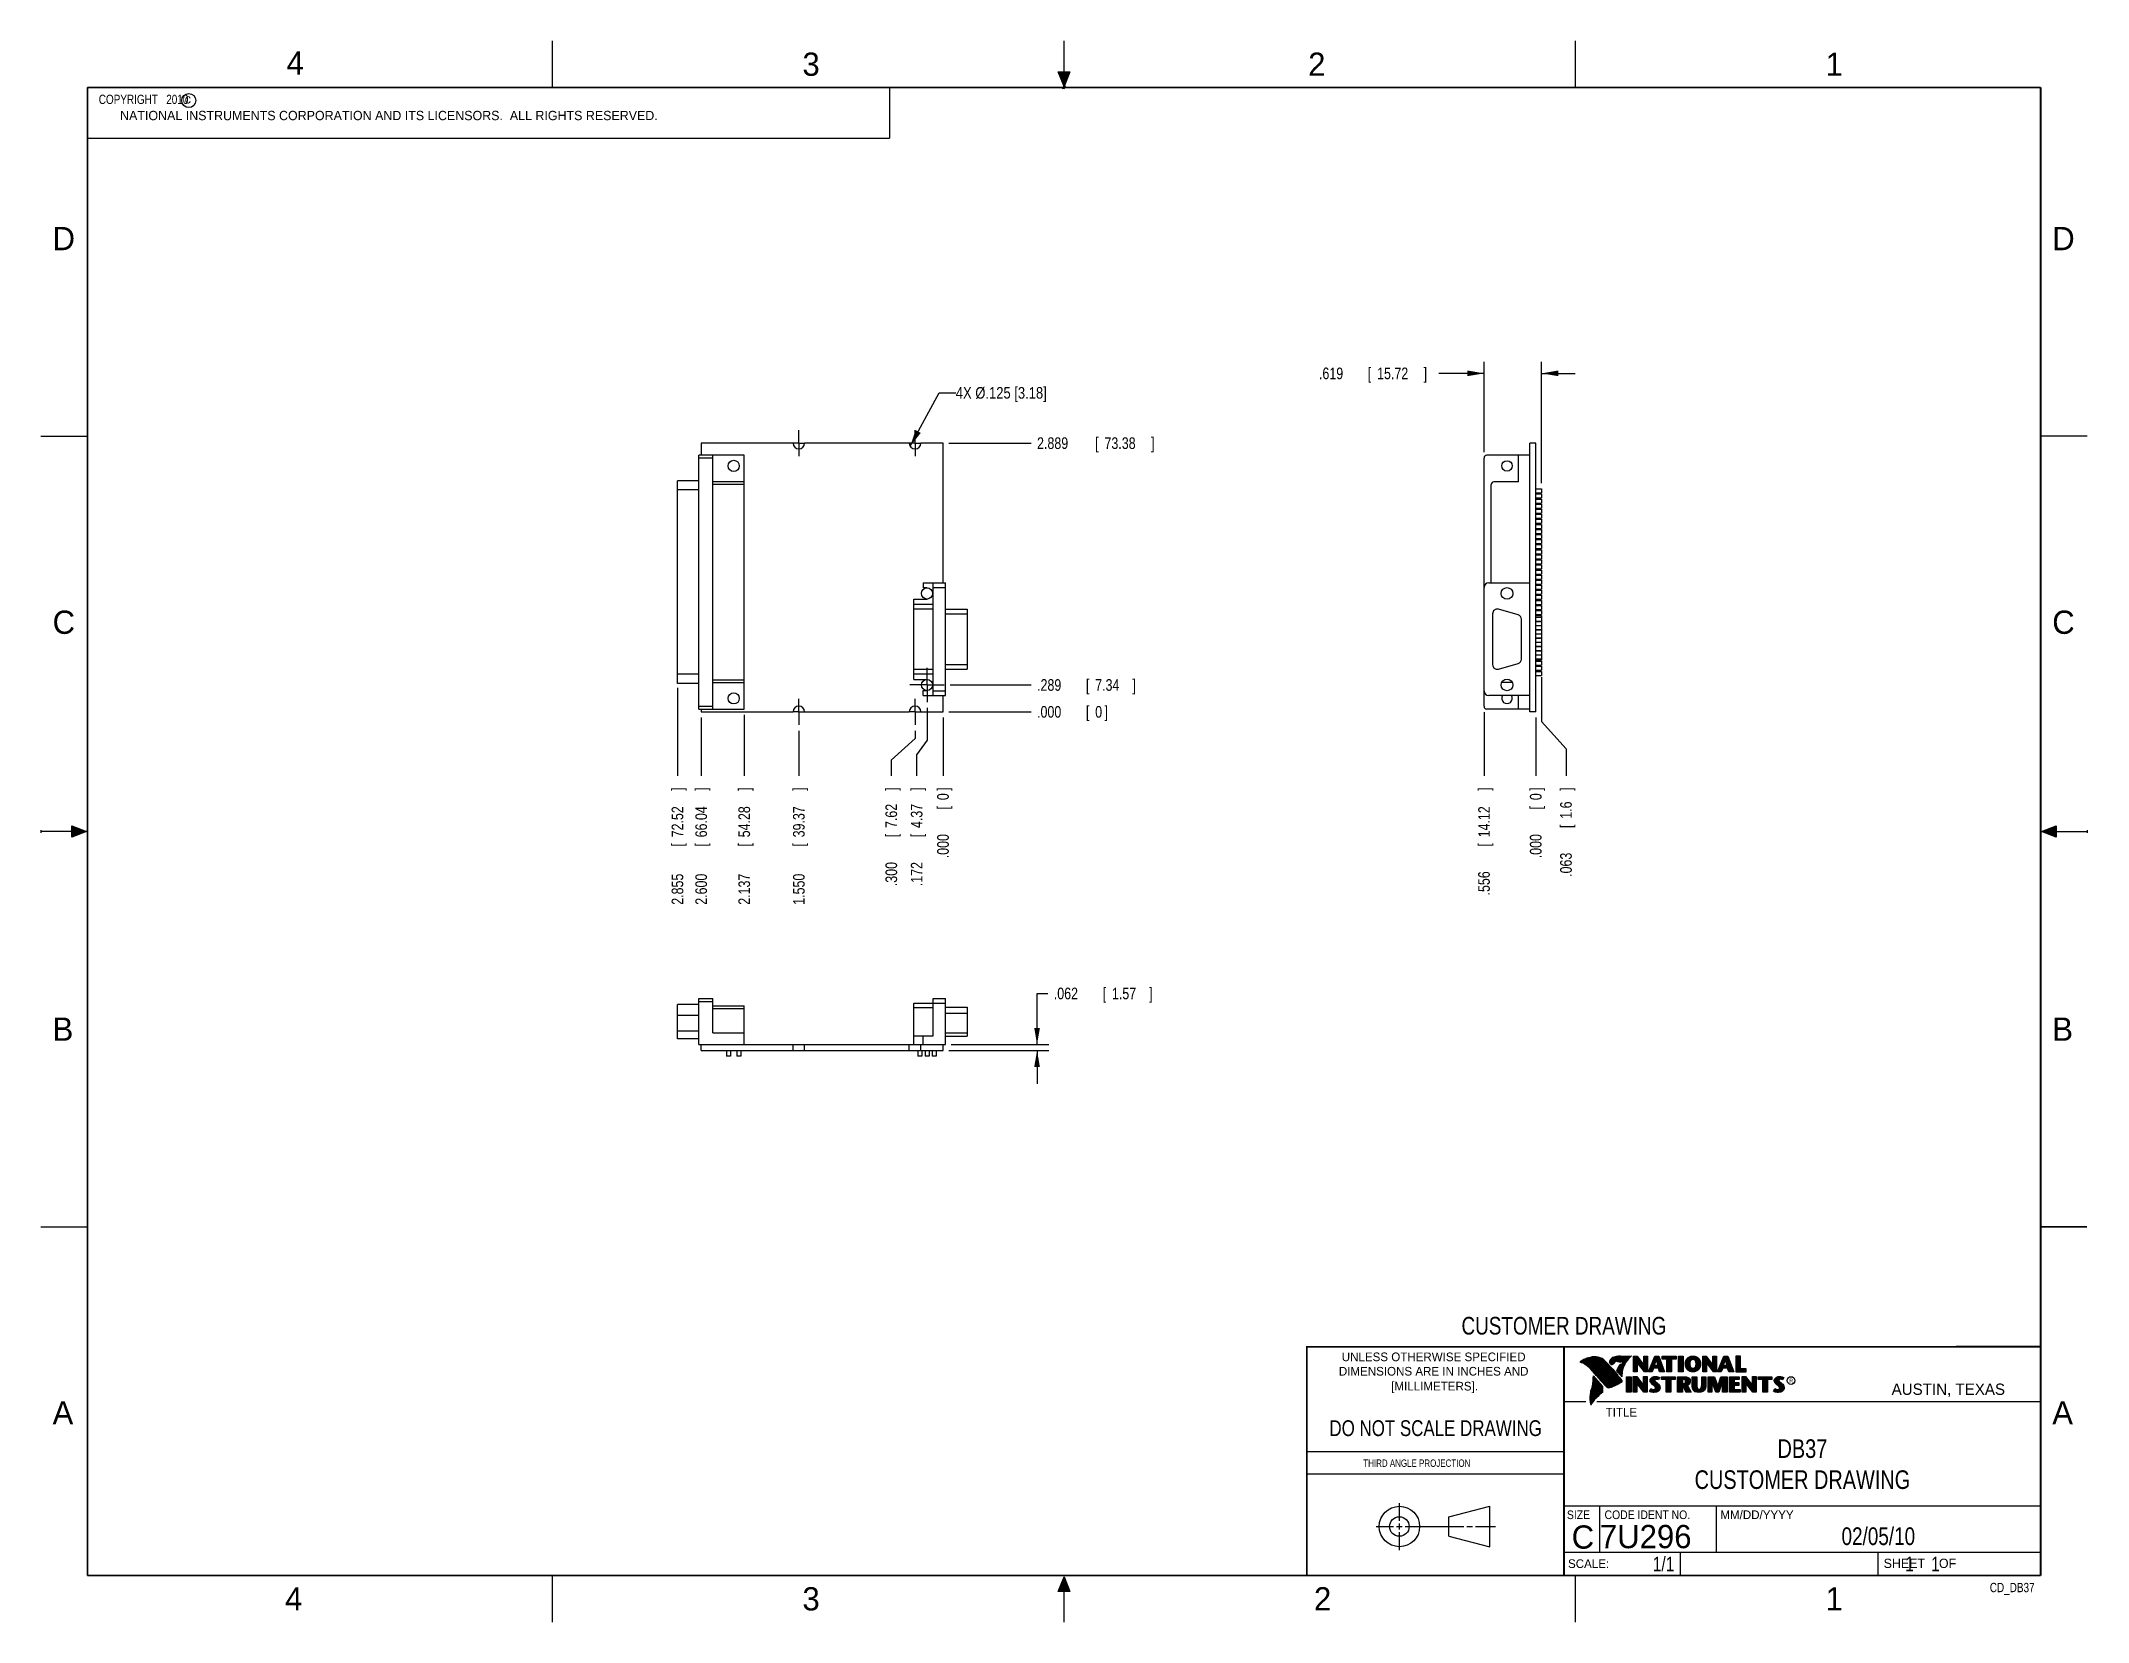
# Model space of a CAD drawing. Header units: inches. Extents: x 0 to 22, y 0 to 17.
import ezdxf
from ezdxf.enums import TextEntityAlignment as Align

# ---------------------------------------------------------------- set-up
doc = ezdxf.new("R2010")
doc.units = ezdxf.units.IN
doc.header["$LTSCALE"] = 1.21
doc.header["$MEASUREMENT"] = 0
doc.linetypes.add('CENTER', pattern=[0.6, 0.375, -0.075, 0.075, -0.075])
doc.layers.get('0').update_dxf_attribs({"linetype": 'CONTINUOUS'})
for name, color, linetype in [('DEFAULT_1', 7, 'CENTER'), ('DETAIL', 7, 'CONTINUOUS'), ('DIMENSIONS', 7, 'CONTINUOUS')]:
    doc.layers.add(name, color=color, linetype=linetype)
doc.styles.get("Standard").update_dxf_attribs({"font": 'txt', "width": 0.8})
doc.dimstyles.new('DIMSTYLE_1', dxfattribs={"dimtxt": 0.125, "dimasz": 0.18, "dimexe": 0.18, "dimexo": 0.0625, "dimgap": 0.09, "dimtad": 0, "dimtih": 1, "dimtoh": 1, "dimdec": 3, "dimzin": 4, "dimdsep": 46, "dimtxsty": 'STANDARD', "dimblk": '_FILLED', "dimblk1": '_FILLED', "dimblk2": '_FILLED', "dimcen": 0.09, "dimadec": 0, "dimazin": 0, "dimtp": 0.001, "dimtm": 0.001, "dimtfac": 1, "dimtdec": 3, "dimtofl": 0, "dimtmove": 0, "dimatfit": 3, "dimldrblk": '_FILLED', "dimfxl": 1, "dimtolj": 1, "dimtzin": 4, "dimarcsym": 0})
doc.dimstyles.new('DIMSTYLE_2', dxfattribs={"dimtxt": 0.125, "dimasz": 0.18, "dimexe": 0.18, "dimexo": 0.0625, "dimgap": 0.09, "dimtad": 0, "dimtih": 1, "dimtoh": 1, "dimdec": 3, "dimzin": 4, "dimdsep": 46, "dimtxsty": 'STANDARD', "dimblk": '_FILLED', "dimblk1": '_FILLED', "dimblk2": '_FILLED', "dimcen": 0.09, "dimadec": 0, "dimazin": 0, "dimtp": 0.001, "dimtm": 0.001, "dimtfac": 1, "dimtdec": 3, "dimtofl": 0, "dimtmove": 0, "dimatfit": 3, "dimldrblk": '_FILLED', "dimfxl": 1, "dimtolj": 1, "dimtzin": 4, "dimarcsym": 0})

msp = doc.modelspace()

# ---------------------------------------------------------------- texts
at = {"color": 2, "linetype": 'CONTINUOUS'}
for s, height, p in [('4', 0.25, (2.64, 16.6369)), ('3', 0.25, (8.1875, 16.625)), ('2', 0.25, (13.625, 16.625)), ('1', 0.25, (19.1875, 16.625)), ('c', 0.1, (1.5463, 16.328)), ('NATIONAL INSTRUMENTS CORPORATION AND ITS LICENSORS.  ALL RIGHTS RESERVED.', 0.1, (0.851, 16.1482)), ('D', 0.25, (0.125, 14.75)), ('D', 0.25, (21.625, 14.75)), ('C', 0.25, (0.125, 10.625)), ('C', 0.25, (21.625, 10.625)), ('B', 0.25, (0.125, 6.25)), ('B', 0.25, (21.625, 6.25)), ('R', 0.0418, (18.7972, 2.5749)), ('AUSTIN, TEXAS', 0.121576, (19.898, 2.4426)), ('A', 0.25, (0.125, 2.125)), ('TITLE', 0.093, (16.8235, 2.21)), ('A', 0.25, (21.625, 2.125)), ('MM/DD/YYYY', 0.093, (18.0565, 1.1072)), ('SCALE:', 0.093, (16.4187, 0.5815)), ('SHEET    OF', 0.1, (19.8121, 0.5815)), ('4', 0.25, (2.625, 0.125)), ('3', 0.25, (8.1875, 0.125)), ('2', 0.25, (13.6875, 0.125)), ('1', 0.25, (19.1875, 0.125))]:
    msp.add_text(s, height=height, dxfattribs=at).set_placement(p)
at = {"color": 7, "linetype": 'CONTINUOUS', "width": 0.8}
for s, height, p in [('CUSTOMER DRAWING', 0.19, (16.3742, 3.0911)), ('DO NOT SCALE DRAWING', 0.17, (14.9953, 1.9998))]:
    msp.add_text(s, height=height, dxfattribs=at).set_placement(p, align=Align.CENTER)
at = {"color": 2, "linetype": 'CONTINUOUS'}
for s, p in [('UNLESS OTHERWISE SPECIFIED', (14.9742, 2.8049)), ('DIMENSIONS ARE IN INCHES AND', (14.9742, 2.6501)), ('[MILLIMETERS].', (14.9844, 2.4899))]:
    msp.add_text(s, height=0.093, dxfattribs=at).set_placement(p, align=Align.CENTER)
for s, height, width, p in [('THIRD ANGLE PROJECTION', 0.08, 0.8, (14.2178, 1.6686)), ('SIZE', 0.093, 0.9, (16.407, 1.1072)), ('CODE IDENT NO.', 0.093, 0.9, (16.8114, 1.1072))]:
    msp.add_text(s, height=height, dxfattribs=dict(at, width=width)).set_placement(p)
at = {"color": 7, "linetype": 'CONTINUOUS'}
msp.add_text('C', height=0.25, dxfattribs=at).set_placement((16.5785, 0.7893), align=Align.CENTER)
msp.add_text('7U296', height=0.25, dxfattribs=at).set_placement((16.7614, 0.7941))
at = {"color": 7, "linetype": 'CONTINUOUS', "width": 0.8}
msp.add_text('1/1', height=0.15625, dxfattribs=at).set_placement((17.5623, 0.5469), align=Align.RIGHT)
at = {"color": 2, "linetype": 'CONTINUOUS', "width": 0.8}
msp.add_text('CD_DB37', height=0.1, dxfattribs=at).set_placement((21.4352, 0.3213), align=Align.RIGHT)
at = {"color": 2, "linetype": 'CONTINUOUS', "insert": (0.5624, 16.4219), "char_height": 0.1, "width": 1.44, "attachment_point": 1}
msp.add_mtext('  COPYRIGHT   2010', dxfattribs=at)
at = {"color": 7, "linetype": 'CONTINUOUS'}
for s, insert, char_height, width, attachment_point in [('DB37\\PCUSTOMER DRAWING', (18.9387, 1.9646), 0.2, 2.56, 2), ('02/05/10 ', (19.755, 1.0181), 0.19, 1.368, 2), ('     1    1', (19.8125, 0.7031), 0.15625, 1.375, 1)]:
    msp.add_mtext(s, dxfattribs=dict(at, insert=insert, char_height=char_height, width=width, attachment_point=attachment_point))
at = {"layer": 'DETAIL', "color": 2, "linetype": 'CONTINUOUS', "width": 0.835556}
msp.add_text('4X %%c.125 [3.18]', height=0.125, dxfattribs=at).set_placement((9.8363, 13.1539))

# ---------------------------------------------------------------- blocks, each defined once
blk = doc.blocks.new('*D0')
at = {"layer": 'DIMENSIONS', "color": 2, "linetype": 'CONTINUOUS'}
blk.add_line((9.774, 10.076), (10.647, 10.076), dxfattribs=at)
at = {"layer": 'DIMENSIONS', "color": 2, "linetype": 'CONTINUOUS', "width": 0.8}
for s, p in [('.289', (10.71, 10.013)), ('[', (11.235, 10.013)), ('7.34', (11.335, 10.013)), (']', (11.735, 10.013))]:
    blk.add_text(s, height=0.125, dxfattribs=at).set_placement(p)
blk = doc.blocks.new('_FILLED')
at = {"color": 0, "linetype": 'BYBLOCK'}
blk.add_solid([(0, 0), (-1, 0.17), (-1, -0.17)], dxfattribs=at)
blk = doc.blocks.new('*D1')
at = {"layer": 'DIMENSIONS', "color": 2, "linetype": 'CONTINUOUS'}
for p, q in [((9.399, 9.5), (9.143, 9.268)), ((9.399, 9.584), (9.399, 9.5)), ((9.143, 9.268), (9.143, 9.099))]:
    blk.add_line(p, q, dxfattribs=at)
at = {"layer": 'DIMENSIONS', "color": 2, "linetype": 'CONTINUOUS', "width": 0.8}
for s, p in [(']', (9.205, 8.937)), ('7.62', (9.205, 8.537)), ('[', (9.205, 8.437)), ('.300', (9.205, 7.912))]:
    blk.add_text(s, height=0.125, rotation=90, dxfattribs=at).set_placement(p)
blk = doc.blocks.new('*D2')
at = {"layer": 'DIMENSIONS', "color": 1, "linetype": 'CONTINUOUS'}
blk.add_line((9.761, 9.787), (10.647, 9.787), dxfattribs=at)
at = {"layer": 'DIMENSIONS', "color": 1, "linetype": 'CONTINUOUS', "width": 0.8}
for s, p in [('.000', (10.71, 9.724)), ('[', (11.235, 9.724)), ('0', (11.335, 9.724)), (']', (11.435, 9.724))]:
    blk.add_text(s, height=0.125, dxfattribs=at).set_placement(p)
blk = doc.blocks.new('*D3')
at = {"layer": 'DIMENSIONS', "color": 1, "linetype": 'CONTINUOUS'}
blk.add_line((9.699, 9.724), (9.699, 9.099), dxfattribs=at)
at = {"layer": 'DIMENSIONS', "color": 1, "linetype": 'CONTINUOUS', "width": 0.8}
for s, p in [(']', (9.761, 8.937)), ('0', (9.761, 8.837)), ('[', (9.761, 8.737)), ('.000', (9.761, 8.212))]:
    blk.add_text(s, height=0.125, rotation=90, dxfattribs=at).set_placement(p)
blk = doc.blocks.new('*D4')
at = {"layer": 'DIMENSIONS', "color": 2, "linetype": 'CONTINUOUS'}
blk.add_line((9.761, 12.676), (10.647, 12.676), dxfattribs=at)
at = {"layer": 'DIMENSIONS', "color": 2, "linetype": 'CONTINUOUS', "width": 0.8}
for s, p in [('2.889', (10.71, 12.613)), ('[', (11.335, 12.613)), ('73.38', (11.435, 12.613)), (']', (11.935, 12.613))]:
    blk.add_text(s, height=0.125, dxfattribs=at).set_placement(p)
blk = doc.blocks.new('*D5')
at = {"layer": 'DIMENSIONS', "color": 2, "linetype": 'CONTINUOUS'}
blk.add_line((8.149, 9.584), (8.149, 9.099), dxfattribs=at)
at = {"layer": 'DIMENSIONS', "color": 2, "linetype": 'CONTINUOUS', "width": 0.8}
for s, p in [(']', (8.211, 8.937)), ('39.37', (8.211, 8.437)), ('[', (8.211, 8.337)), ('1.550', (8.211, 7.712))]:
    blk.add_text(s, height=0.125, rotation=90, dxfattribs=at).set_placement(p)
blk = doc.blocks.new('*D6')
at = {"layer": 'DIMENSIONS', "color": 2, "linetype": 'CONTINUOUS'}
blk.add_line((7.562, 9.754), (7.562, 9.099), dxfattribs=at)
at = {"layer": 'DIMENSIONS', "color": 2, "linetype": 'CONTINUOUS', "width": 0.8}
for s, p in [(']', (7.624, 8.937)), ('54.28', (7.624, 8.437)), ('[', (7.624, 8.337)), ('2.137', (7.624, 7.712))]:
    blk.add_text(s, height=0.125, rotation=90, dxfattribs=at).set_placement(p)
blk = doc.blocks.new('*D7')
at = {"layer": 'DIMENSIONS', "color": 2, "linetype": 'CONTINUOUS'}
blk.add_line((7.099, 9.724), (7.099, 9.099), dxfattribs=at)
at = {"layer": 'DIMENSIONS', "color": 2, "linetype": 'CONTINUOUS', "width": 0.8}
for s, p in [(']', (7.161, 8.937)), ('66.04', (7.161, 8.437)), ('[', (7.161, 8.337)), ('2.600', (7.161, 7.712))]:
    blk.add_text(s, height=0.125, rotation=90, dxfattribs=at).set_placement(p)
blk = doc.blocks.new('*D8')
at = {"layer": 'DIMENSIONS', "color": 2, "linetype": 'CONTINUOUS'}
blk.add_line((6.844, 10.045), (6.844, 9.099), dxfattribs=at)
at = {"layer": 'DIMENSIONS', "color": 2, "linetype": 'CONTINUOUS', "width": 0.8}
for s, p in [(']', (6.906, 8.937)), ('72.52', (6.906, 8.437)), ('[', (6.906, 8.337)), ('2.855', (6.906, 7.712))]:
    blk.add_text(s, height=0.125, rotation=90, dxfattribs=at).set_placement(p)
blk = doc.blocks.new('*D9')
at = {"layer": 'DIMENSIONS', "color": 2, "linetype": 'CONTINUOUS'}
for p, q in [((15.516, 12.578), (15.516, 13.551)), ((16.135, 12.246), (16.135, 13.551)), ((15.516, 13.426), (15.028, 13.426)), ((16.135, 13.426), (16.495, 13.426))]:
    blk.add_line(p, q, dxfattribs=at)
at = {"layer": 'DIMENSIONS', "color": 2, "linetype": 'CONTINUOUS', "xscale": 0.18, "yscale": 0.18, "zscale": 0.18}
blk.add_blockref('_FILLED', (15.516, 13.426), dxfattribs=at)
at = {"layer": 'DIMENSIONS', "color": 2, "linetype": 'CONTINUOUS', "xscale": 0.18, "yscale": 0.18, "zscale": 0.18, "rotation": 180}
blk.add_blockref('_FILLED', (16.135, 13.426), dxfattribs=at)
at = {"layer": 'DIMENSIONS', "color": 2, "linetype": 'CONTINUOUS', "width": 0.8}
for s, p in [('.619', (13.741, 13.363)), ('[', (14.266, 13.363)), ('15.72', (14.366, 13.363)), (']', (14.866, 13.363))]:
    blk.add_text(s, height=0.125, dxfattribs=at).set_placement(p)
blk = doc.blocks.new('*D10')
at = {"layer": 'DIMENSIONS', "color": 2, "linetype": 'CONTINUOUS'}
for p, q in [((16.135, 10.159), (16.135, 9.681)), ((16.135, 9.681), (16.397, 9.39)), ((16.397, 9.39), (16.397, 9.099))]:
    blk.add_line(p, q, dxfattribs=at)
at = {"layer": 'DIMENSIONS', "color": 2, "linetype": 'CONTINUOUS', "width": 0.8}
for s, p in [(']', (16.459, 8.937)), ('1.6', (16.459, 8.637)), ('[', (16.459, 8.537)), ('.063', (16.459, 8.012))]:
    blk.add_text(s, height=0.125, rotation=90, dxfattribs=at).set_placement(p)
blk = doc.blocks.new('*D11')
at = {"layer": 'DIMENSIONS', "color": 1, "linetype": 'CONTINUOUS'}
blk.add_line((16.072, 9.724), (16.072, 9.099), dxfattribs=at)
at = {"layer": 'DIMENSIONS', "color": 1, "linetype": 'CONTINUOUS', "width": 0.8}
for s, p in [(']', (16.134, 8.937)), ('0', (16.134, 8.837)), ('[', (16.134, 8.737)), ('.000', (16.134, 8.212))]:
    blk.add_text(s, height=0.125, rotation=90, dxfattribs=at).set_placement(p)
blk = doc.blocks.new('*D12')
at = {"layer": 'DIMENSIONS', "color": 2, "linetype": 'CONTINUOUS'}
blk.add_line((15.516, 9.784), (15.516, 9.099), dxfattribs=at)
at = {"layer": 'DIMENSIONS', "color": 2, "linetype": 'CONTINUOUS', "width": 0.8}
for s, p in [(']', (15.578, 8.937)), ('14.12', (15.578, 8.437)), ('[', (15.578, 8.337)), ('.556', (15.578, 7.812))]:
    blk.add_text(s, height=0.125, rotation=90, dxfattribs=at).set_placement(p)
blk = doc.blocks.new('*D13')
at = {"layer": 'DIMENSIONS', "color": 2, "linetype": 'CONTINUOUS'}
for p, q in [((10.71, 6.209), (10.71, 6.759)), ((10.71, 6.759), (10.827, 6.759)), ((9.786, 6.209), (10.835, 6.209)), ((9.761, 6.147), (10.835, 6.147)), ((10.71, 6.147), (10.71, 5.787))]:
    blk.add_line(p, q, dxfattribs=at)
at = {"layer": 'DIMENSIONS', "color": 2, "linetype": 'CONTINUOUS', "xscale": 0.18, "yscale": 0.18, "zscale": 0.18}
for p, rotation in [((10.71, 6.209), 270), ((10.71, 6.147), 90)]:
    blk.add_blockref('_FILLED', p, dxfattribs=dict(at, rotation=rotation))
at = {"layer": 'DIMENSIONS', "color": 2, "linetype": 'CONTINUOUS', "width": 0.8}
for s, p in [('[', (11.415, 6.696)), (']', (11.915, 6.696)), ('.062', (10.89, 6.696)), ('1.57', (11.515, 6.696))]:
    blk.add_text(s, height=0.125, dxfattribs=at).set_placement(p)
blk = doc.blocks.new('*D14')
at = {"layer": 'DIMENSIONS', "color": 2, "linetype": 'CONTINUOUS'}
for p, q in [((9.527, 9.828), (9.527, 9.481)), ((9.527, 9.481), (9.415, 9.324)), ((9.415, 9.324), (9.415, 9.099))]:
    blk.add_line(p, q, dxfattribs=at)
at = {"layer": 'DIMENSIONS', "color": 2, "linetype": 'CONTINUOUS', "width": 0.8}
for s, p in [(']', (9.478, 8.937)), ('4.37', (9.478, 8.537)), ('[', (9.478, 8.437)), ('.172', (9.478, 7.912))]:
    blk.add_text(s, height=0.125, rotation=90, dxfattribs=at).set_placement(p)

# ---------------------------------------------------------------- dimensions: what is measured, and where the dimension line sits
at = {"layer": 'DIMENSIONS', "color": 2, "linetype": 'CONTINUOUS'}
dim = msp.add_linear_dim(base=(16.1347, 13.4256), p1=(15.5157, 12.5781), p2=(16.1347, 12.2461), dimstyle='DIMSTYLE_2', dxfattribs=at)
dim.commit()
dim.dimension.update_dxf_attribs({"geometry": '*D9', "text_midpoint": (14.3532, 13.4256), "dimtype": 160})
for feature_location, offset, dtype, origin, picture, middle in [((9.7613, 12.6756), (0.886, 0), 0, (9.6988, 9.7866), '*D4', (11.3723, 12.6756)), ((9.7743, 10.0756), (0.873, 0), 0, (9.6988, 9.7866), '*D0', (11.2723, 10.0756)), ((16.1346936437, 10.1591405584), (0.2618152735, -1.06), 0, (16.0716936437, 9.7866405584), '*D10', (16.3965089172, 8.5241405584)), ((6.8438, 10.0449), (0, -0.9458), 1, (9.6988, 10.1074), '*D8', (6.8438, 8.3741)), ((7.0988, 9.7241), (0, -0.625), 1, (9.6988, 9.7866), '*D7', (7.0988, 8.3741)), ((7.5618, 9.7541), (0, -0.655), 1, (9.6988, 9.8166), '*D6', (7.5618, 8.3741)), ((9.3988, 9.5835), (-0.2563, -0.4844), 0, (9.6988, 9.7866), '*D1', (9.1425, 8.4741)), ((9.5268193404, 9.8281405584), (-0.1116592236, -0.729), 0, (9.6988193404, 9.8906405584), '*D14', (9.4151601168, 8.4741405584)), ((15.5157, 9.7841), (0, -0.685), 1, (16.0717, 9.8466), '*D12', (15.5157, 8.4241)), ((8.1488, 9.5835), (0, -0.4844), 1, (9.6988, 9.646), '*D5', (8.1488, 8.3741))]:
    dim = msp.add_ordinate_dim(feature_location=feature_location, offset=offset, dtype=dtype, origin=origin, dimstyle='DIMSTYLE_1', dxfattribs=at)
    dim.commit()
    dim.dimension.update_dxf_attribs({"geometry": picture, "text_midpoint": middle})
at = {"layer": 'DIMENSIONS', "color": 1, "linetype": 'CONTINUOUS'}
for feature_location, offset, dtype, origin, picture, middle in [((9.6988193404, 9.7241405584), (0, -0.625), 1, (9.6988193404, 9.7866405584), '*D3', (9.6988193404, 8.6241405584)), ((9.7613193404, 9.7866405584), (0.886, 0), 0, (9.6988193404, 9.7866405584), '*D2', (11.1223193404, 9.7866405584)), ((16.0716936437, 9.7241405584), (0, -0.625), 1, (16.0716936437, 9.7866405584), '*D11', (16.0716936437, 8.6241405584))]:
    dim = msp.add_ordinate_dim(feature_location=feature_location, offset=offset, dtype=dtype, origin=origin, dimstyle='DIMSTYLE_1', dxfattribs=at)
    dim.commit()
    dim.dimension.update_dxf_attribs({"geometry": picture, "text_midpoint": middle})
at = {"layer": 'DIMENSIONS', "color": 2, "linetype": 'CONTINUOUS'}
dim = msp.add_linear_dim(base=(10.7098, 6.1467), p1=(9.7863, 6.2087), p2=(9.7613, 6.1467), angle=270, dimstyle='DIMSTYLE_2', dxfattribs=at)
dim.commit()
dim.dimension.update_dxf_attribs({"geometry": '*D13', "text_midpoint": (11.4523, 6.7587), "dimtype": 160})

# ---------------------------------------------------------------- hatches: boundary and pattern name
at = {"linetype": 'CONTINUOUS'}
for points in [[(11, 16.51), (10.9375, 16.6663), (11.0625, 16.6663)], [(0.3337, 8.5625), (0.49, 8.5), (0.3337, 8.4375)], [(21.6663, 8.5625), (21.6663, 8.4375), (21.51, 8.5)], [(10.9375, 0.3287), (11, 0.485), (11.0625, 0.3287)]]:
    msp.add_hatch(color=2, dxfattribs=at).paths.add_polyline_path(points)

# ---------------------------------------------------------------- linework, layer by layer
at = {"color": 2, "linetype": 'CONTINUOUS'}
for p, q in [((5.5, 16.5), (5.5, 17)), ((11, 16.485), (11, 17)), ((16.5, 16.5), (16.5, 17)), ((11, 16.51), (10.9375, 16.6663)), ((10.9375, 16.6663), (11.0625, 16.6663)), ((11.015, 16.515), (10.985, 16.485)), ((10.985, 16.485), (11, 16.515)), ((11.0625, 16.6663), (11, 16.51)), ((11, 16.485), (11.015, 16.515)), ((0.4999, 16.5), (9.1249, 16.5)), ((0.4999, 16.5), (0.4999, 15.9531)), ((9.1249, 16.5), (9.1249, 15.9531)), ((0.4999, 15.9531), (9.1249, 15.9531)), ((0, 12.75), (0.5, 12.75)), ((22, 12.75), (21.5, 12.75)), ((0, 8.515), (0, 8.485)), ((0.49, 8.5), (0, 8.5)), ((0.3337, 8.4375), (0.3337, 8.5625)), ((0.3337, 8.5625), (0.49, 8.5)), ((0.49, 8.5), (0.3337, 8.4375)), ((21.51, 8.5), (21.6663, 8.5625)), ((21.51, 8.5), (22, 8.5)), ((21.6663, 8.4375), (21.51, 8.5)), ((21.6663, 8.5625), (21.6663, 8.4375)), ((22, 8.515), (22, 8.485)), ((0, 4.25), (0.5, 4.25)), ((16.3737, 2.9596), (21.5037, 2.9596)), ((16.3737, 2.9596), (16.3737, 1.2496)), ((16.375, 2.96), (21.5, 2.96)), ((21.5037, 2.9596), (21.5037, 1.2496)), ((16.5578, 2.796), (16.5578, 2.7989)), ((16.5646, 2.7936), (16.5646, 2.8033)), ((16.5714, 2.7909), (16.5714, 2.8075)), ((16.5782, 2.788), (16.5782, 2.8116)), ((16.5851, 2.7849), (16.5851, 2.8154)), ((16.5919, 2.7815), (16.5919, 2.819)), ((16.5987, 2.7778), (16.5987, 2.8221)), ((16.6055, 2.7738), (16.6055, 2.8249)), ((16.6124, 2.7696), (16.6124, 2.8276)), ((16.6192, 2.765), (16.6192, 2.8301)), ((16.626, 2.7601), (16.626, 2.8325)), ((16.6329, 2.7549), (16.6329, 2.8347)), ((16.6397, 2.7492), (16.6397, 2.8367)), ((16.6465, 2.7431), (16.6465, 2.8386)), ((16.6533, 2.7366), (16.6533, 2.8403)), ((16.6602, 2.7295), (16.6602, 2.8419)), ((16.667, 2.7221), (16.667, 2.8435)), ((16.6738, 2.7146), (16.6738, 2.8449)), ((16.6806, 2.707), (16.6806, 2.8459)), ((16.6875, 2.6995), (16.6875, 2.8467)), ((16.7939, 2.533), (16.6919, 2.6489)), ((16.6943, 2.6918), (16.6943, 2.8472)), ((16.7011, 2.6841), (16.7011, 2.8474)), ((16.708, 2.6764), (16.708, 2.8474)), ((16.7148, 2.6685), (16.7148, 2.847)), ((16.7216, 2.6607), (16.7216, 2.8465)), ((16.7284, 2.6527), (16.7284, 2.8456)), ((16.7353, 2.6447), (16.7353, 2.8445)), ((16.7421, 2.6366), (16.7421, 2.8431)), ((16.7489, 2.6285), (16.7489, 2.8417)), ((16.7557, 2.6204), (16.7557, 2.84)), ((16.7626, 2.6125), (16.7626, 2.8378)), ((16.7694, 2.6046), (16.7694, 2.8352)), ((16.7762, 2.5968), (16.7762, 2.8321)), ((16.7831, 2.5891), (16.7831, 2.8284)), ((16.7899, 2.5815), (16.7899, 2.8242)), ((16.7967, 2.5739), (16.7967, 2.8193)), ((16.8035, 2.5665), (16.8035, 2.8136)), ((16.8104, 2.5591), (16.8104, 2.807)), ((16.8172, 2.5519), (16.8172, 2.7996)), ((16.824, 2.5447), (16.824, 2.7924)), ((16.8308, 2.5375), (16.8308, 2.7853)), ((16.8377, 2.5314), (16.8377, 2.7781)), ((16.8445, 2.5262), (16.8445, 2.7709)), ((16.8513, 2.523), (16.8513, 2.7637)), ((16.8581, 2.5224), (16.8581, 2.7565)), ((16.8864, 2.7664), (16.8632, 2.7937)), ((16.865, 2.5241), (16.865, 2.7493)), ((16.8877, 2.7723), (16.8682, 2.7952)), ((16.8718, 2.791), (16.8718, 2.8085)), ((16.8718, 2.527), (16.8718, 2.7421)), ((16.8786, 2.783), (16.8786, 2.8206)), ((16.8786, 2.5298), (16.8786, 2.7348)), ((16.8855, 2.7749), (16.8855, 2.8281)), ((16.8855, 2.5327), (16.8855, 2.727)), ((16.8923, 2.7747), (16.8923, 2.8335)), ((16.8923, 2.5356), (16.8923, 2.7187)), ((16.8991, 2.7788), (16.8991, 2.8375)), ((16.8991, 2.5385), (16.8991, 2.7104)), ((16.9059, 2.7837), (16.9059, 2.8408)), ((16.9059, 2.5415), (16.9059, 2.7022)), ((16.9128, 2.7896), (16.9128, 2.8436)), ((16.9128, 2.5446), (16.9128, 2.6939)), ((16.9196, 2.7966), (16.9196, 2.8459)), ((16.9196, 2.5477), (16.9196, 2.6856)), ((16.9264, 2.8018), (16.9264, 2.8477)), ((16.9264, 2.5508), (16.9264, 2.6774)), ((16.9332, 2.8053), (16.9332, 2.849)), ((16.9332, 2.554), (16.9332, 2.6691)), ((16.9401, 2.8077), (16.9401, 2.8499)), ((16.9401, 2.5573), (16.9401, 2.6608)), ((16.9616, 2.6797), (16.9434, 2.7005)), ((16.9469, 2.8082), (16.9469, 2.8509)), ((16.9469, 2.5606), (16.9469, 2.6526)), ((16.9653, 2.6828), (16.9492, 2.7013)), ((16.9537, 2.8069), (16.9537, 2.8518)), ((16.9537, 2.696), (16.9537, 2.7109)), ((16.9537, 2.5639), (16.9537, 2.6443)), ((16.9606, 2.8048), (16.9606, 2.8525)), ((16.9606, 2.6882), (16.9606, 2.7266)), ((16.9674, 2.8034), (16.9674, 2.8531)), ((16.9674, 2.6802), (16.9674, 2.7444)), ((16.9742, 2.8027), (16.9742, 2.8536)), ((16.9742, 2.672), (16.9742, 2.7568)), ((16.981, 2.8023), (16.981, 2.854)), ((16.981, 2.664), (16.981, 2.7634)), ((16.9838, 2.8589), (17.0997, 2.8607)), ((16.9839, 2.8541), (17.087, 2.8557)), ((16.9879, 2.802), (16.9879, 2.8542)), ((16.9879, 2.6563), (16.9879, 2.7665)), ((16.999, 2.637), (16.9946, 2.6418)), ((16.9947, 2.8019), (16.9947, 2.8543)), ((16.9947, 2.6748), (16.9947, 2.7683)), ((17.0015, 2.8005), (17.0015, 2.8544)), ((17.0015, 2.7195), (17.0015, 2.7694)), ((17.0083, 2.7963), (17.0083, 2.8545)), ((17.0083, 2.7388), (17.0083, 2.7698)), ((17.0152, 2.755), (17.0152, 2.8546)), ((17.022, 2.7691), (17.022, 2.8547)), ((17.0288, 2.7817), (17.0288, 2.8548)), ((17.0357, 2.7931), (17.0357, 2.8549)), ((17.0425, 2.8035), (17.0425, 2.855)), ((17.0493, 2.8131), (17.0493, 2.8551)), ((17.0561, 2.822), (17.0561, 2.8552)), ((17.063, 2.8303), (17.063, 2.8553)), ((17.0698, 2.8381), (17.0698, 2.8554)), ((17.0766, 2.8454), (17.0766, 2.8555)), ((17.1243, 2.8592), (17.1609, 2.8592)), ((17.1243, 2.6915), (17.1243, 2.8592)), ((17.1637, 2.6915), (17.1243, 2.6915)), ((17.1291, 2.8543), (17.1585, 2.8543)), ((17.1291, 2.6963), (17.1291, 2.8543)), ((17.1589, 2.6963), (17.1291, 2.6963)), ((17.1381, 2.6963), (17.1381, 2.8543)), ((17.1447, 2.6963), (17.1447, 2.8543)), ((17.1514, 2.6963), (17.1514, 2.8543)), ((17.1589, 2.8042), (17.1581, 2.8543)), ((17.1585, 2.8543), (17.2383, 2.7492)), ((17.2418, 2.6963), (17.1589, 2.8042)), ((17.1589, 2.8042), (17.1589, 2.6963)), ((17.1609, 2.8592), (17.2334, 2.7636)), ((17.2395, 2.6915), (17.1637, 2.7899)), ((17.1637, 2.7899), (17.1637, 2.6915)), ((17.1648, 2.7965), (17.1648, 2.8461)), ((17.1714, 2.7879), (17.1714, 2.8373)), ((17.1781, 2.7792), (17.1781, 2.8285)), ((17.1848, 2.7705), (17.1848, 2.8197)), ((17.1915, 2.7618), (17.1915, 2.8109)), ((17.1981, 2.7531), (17.1981, 2.8021)), ((17.2048, 2.7445), (17.2048, 2.7933)), ((17.2115, 2.7358), (17.2115, 2.7845)), ((17.2182, 2.7271), (17.2182, 2.7757)), ((17.2248, 2.7184), (17.2248, 2.7669)), ((17.2315, 2.7098), (17.2315, 2.7581)), ((17.2334, 2.8592), (17.2732, 2.8592)), ((17.2334, 2.7636), (17.2334, 2.8592)), ((17.2382, 2.7011), (17.2383, 2.7492)), ((17.2383, 2.8543), (17.2684, 2.8543)), ((17.2383, 2.7492), (17.2383, 2.8543)), ((17.2732, 2.6915), (17.2395, 2.6915)), ((17.2684, 2.6963), (17.2418, 2.6963)), ((17.2449, 2.6963), (17.2449, 2.8543)), ((17.2515, 2.6963), (17.2515, 2.8543)), ((17.2582, 2.6963), (17.2582, 2.8543)), ((17.2649, 2.6963), (17.2649, 2.8543)), ((17.2684, 2.8543), (17.2684, 2.6963)), ((17.2732, 2.8592), (17.2732, 2.6915)), ((17.2831, 2.6915), (17.3516, 2.8591)), ((17.3228, 2.6915), (17.2831, 2.6915)), ((17.2903, 2.6964), (17.3548, 2.8542)), ((17.3195, 2.6964), (17.2903, 2.6964)), ((17.2983, 2.6964), (17.2983, 2.7158)), ((17.3049, 2.6964), (17.3049, 2.7322)), ((17.3116, 2.6964), (17.3116, 2.7485)), ((17.3183, 2.6964), (17.3183, 2.7648)), ((17.3356, 2.7364), (17.3195, 2.6964)), ((17.3388, 2.7316), (17.3228, 2.6915)), ((17.325, 2.7101), (17.325, 2.7812)), ((17.3316, 2.7267), (17.3316, 2.7975)), ((17.394, 2.7364), (17.3356, 2.7364)), ((17.3383, 2.7364), (17.3383, 2.8138)), ((17.3905, 2.7316), (17.3388, 2.7316)), ((17.3409, 2.7533), (17.3624, 2.8228)), ((17.389, 2.7533), (17.3409, 2.7533)), ((17.345, 2.7666), (17.345, 2.8302)), ((17.345, 2.7364), (17.345, 2.7533)), ((17.3475, 2.7581), (17.3659, 2.8179)), ((17.3827, 2.7581), (17.3475, 2.7581)), ((17.3516, 2.8591), (17.3938, 2.8591)), ((17.3517, 2.7882), (17.3517, 2.8465)), ((17.3517, 2.7364), (17.3517, 2.7533)), ((17.3548, 2.8542), (17.3905, 2.8542)), ((17.3583, 2.8098), (17.3583, 2.8542)), ((17.3583, 2.7364), (17.3583, 2.7533)), ((17.3624, 2.8228), (17.3701, 2.8228)), ((17.365, 2.8228), (17.365, 2.8542)), ((17.365, 2.7364), (17.365, 2.7533)), ((17.3659, 2.8179), (17.3664, 2.8179)), ((17.3664, 2.8179), (17.3827, 2.7581)), ((17.3701, 2.8228), (17.389, 2.7533)), ((17.3717, 2.817), (17.3717, 2.8542)), ((17.3717, 2.7364), (17.3717, 2.7533)), ((17.3784, 2.7925), (17.3784, 2.8542)), ((17.3784, 2.7364), (17.3784, 2.7533)), ((17.385, 2.7679), (17.385, 2.8542)), ((17.385, 2.7364), (17.385, 2.7533)), ((17.3905, 2.8542), (17.4504, 2.6964)), ((17.4039, 2.6915), (17.3905, 2.7316)), ((17.3917, 2.7364), (17.3917, 2.851)), ((17.3938, 2.8591), (17.4574, 2.6915)), ((17.4074, 2.6964), (17.394, 2.7364)), ((17.3984, 2.7232), (17.3984, 2.8334)), ((17.4574, 2.6915), (17.4039, 2.6915)), ((17.4051, 2.7034), (17.4051, 2.8158)), ((17.4504, 2.6964), (17.4074, 2.6964)), ((17.4118, 2.6964), (17.4118, 2.7982)), ((17.4184, 2.6964), (17.4184, 2.7806)), ((17.4251, 2.6964), (17.4251, 2.763)), ((17.4318, 2.6964), (17.4318, 2.7455)), ((17.4327, 2.8591), (17.5802, 2.8591)), ((17.4327, 2.8278), (17.4327, 2.8591)), ((17.481, 2.8278), (17.4327, 2.8278)), ((17.4375, 2.8542), (17.5753, 2.8542)), ((17.4375, 2.8327), (17.4375, 2.8542)), ((17.4859, 2.8327), (17.4375, 2.8327)), ((17.4385, 2.6964), (17.4385, 2.7279)), ((17.4451, 2.8327), (17.4451, 2.8542)), ((17.4451, 2.6964), (17.4451, 2.7103)), ((17.4518, 2.8327), (17.4518, 2.8542)), ((17.4585, 2.8327), (17.4585, 2.8542)), ((17.4652, 2.8327), (17.4652, 2.8542)), ((17.4718, 2.8327), (17.4718, 2.8542)), ((17.4785, 2.8327), (17.4785, 2.8542)), ((17.481, 2.6915), (17.481, 2.8278)), ((17.5318, 2.6915), (17.481, 2.6915)), ((17.4859, 2.8327), (17.4852, 2.8542)), ((17.4859, 2.6964), (17.4859, 2.8327)), ((17.5269, 2.6964), (17.4859, 2.6964)), ((17.4919, 2.6964), (17.4919, 2.8542)), ((17.4985, 2.6964), (17.4985, 2.8542)), ((17.5052, 2.6964), (17.5052, 2.8542)), ((17.5119, 2.6964), (17.5119, 2.8542)), ((17.5186, 2.6964), (17.5186, 2.8542)), ((17.5269, 2.8327), (17.5252, 2.8542)), ((17.5753, 2.8327), (17.5269, 2.8327)), ((17.5269, 2.8327), (17.5269, 2.6964)), ((17.5802, 2.8278), (17.5318, 2.8278)), ((17.5318, 2.8278), (17.5318, 2.6915)), ((17.5319, 2.8327), (17.5319, 2.8542)), ((17.5386, 2.8327), (17.5386, 2.8542)), ((17.5453, 2.8327), (17.5453, 2.8542)), ((17.5519, 2.8327), (17.5519, 2.8542)), ((17.5586, 2.8327), (17.5586, 2.8542)), ((17.5653, 2.8327), (17.5653, 2.8542)), ((17.572, 2.8327), (17.572, 2.8542)), ((17.5753, 2.8542), (17.5753, 2.8327)), ((17.5802, 2.8591), (17.5802, 2.8278)), ((17.6059, 2.8591), (17.6565, 2.8591)), ((17.6059, 2.6915), (17.6059, 2.8591)), ((17.6565, 2.6915), (17.6059, 2.6915)), ((17.6108, 2.8542), (17.6516, 2.8542)), ((17.6108, 2.6964), (17.6108, 2.8542)), ((17.6516, 2.6964), (17.6108, 2.6964)), ((17.6187, 2.6964), (17.6187, 2.8542)), ((17.6254, 2.6964), (17.6254, 2.8542)), ((17.632, 2.6964), (17.632, 2.8542)), ((17.6387, 2.6964), (17.6387, 2.8542)), ((17.6454, 2.6964), (17.6454, 2.8542)), ((17.6516, 2.8542), (17.6516, 2.6964)), ((17.6565, 2.8591), (17.6565, 2.6915)), ((17.6849, 2.7803), (17.6851, 2.7836)), ((17.6849, 2.7769), (17.6849, 2.7803)), ((17.6849, 2.7735), (17.6849, 2.7769)), ((17.6851, 2.7701), (17.6849, 2.7735)), ((17.6851, 2.7836), (17.6853, 2.7869)), ((17.6854, 2.7668), (17.6851, 2.7701)), ((17.6853, 2.7869), (17.6857, 2.7901)), ((17.6859, 2.7634), (17.6854, 2.7668)), ((17.6857, 2.7901), (17.6862, 2.7933)), ((17.6864, 2.76), (17.6859, 2.7634)), ((17.6862, 2.7933), (17.6868, 2.7964)), ((17.687, 2.7567), (17.6864, 2.76)), ((17.6868, 2.7964), (17.6876, 2.7995)), ((17.6878, 2.7535), (17.687, 2.7567)), ((17.6876, 2.7995), (17.6884, 2.8024)), ((17.6886, 2.7503), (17.6878, 2.7535)), ((17.6884, 2.8024), (17.6893, 2.8053)), ((17.6895, 2.7471), (17.6886, 2.7503)), ((17.6893, 2.8053), (17.6904, 2.8081)), ((17.6905, 2.7441), (17.6895, 2.7471)), ((17.6904, 2.8081), (17.6915, 2.8108)), ((17.6905, 2.7441), (17.6904, 2.8081)), ((17.6917, 2.7411), (17.6905, 2.7441)), ((17.6915, 2.8108), (17.6928, 2.8135)), ((17.6929, 2.7383), (17.6917, 2.7411)), ((17.6928, 2.8135), (17.6942, 2.8161)), ((17.6942, 2.7355), (17.6929, 2.7383)), ((17.6942, 2.8161), (17.6957, 2.8186)), ((17.6956, 2.7327), (17.6942, 2.7355)), ((17.6971, 2.7301), (17.6956, 2.7327)), ((17.6957, 2.8186), (17.6973, 2.8211)), ((17.6971, 2.7301), (17.6973, 2.8211)), ((17.6987, 2.7275), (17.6971, 2.7301)), ((17.6973, 2.8211), (17.699, 2.8236)), ((17.7003, 2.725), (17.6987, 2.7275)), ((17.699, 2.8236), (17.7008, 2.826)), ((17.7021, 2.7226), (17.7003, 2.725)), ((17.7008, 2.826), (17.7028, 2.8284)), ((17.704, 2.7203), (17.7021, 2.7226)), ((17.7028, 2.8284), (17.7048, 2.8307)), ((17.704, 2.7203), (17.7048, 2.8307)), ((17.706, 2.7181), (17.704, 2.7203)), ((17.7048, 2.8307), (17.707, 2.833)), ((17.708, 2.7159), (17.706, 2.7181)), ((17.707, 2.833), (17.7092, 2.8351)), ((17.7102, 2.7138), (17.708, 2.7159)), ((17.7092, 2.8351), (17.7114, 2.8372)), ((17.7102, 2.7138), (17.7114, 2.8372)), ((17.7124, 2.7119), (17.7102, 2.7138)), ((17.7114, 2.8372), (17.7138, 2.8392)), ((17.7147, 2.71), (17.7124, 2.7119)), ((17.7138, 2.8392), (17.7162, 2.841)), ((17.717, 2.7082), (17.7147, 2.71)), ((17.7162, 2.841), (17.7186, 2.8427)), ((17.717, 2.7082), (17.7186, 2.8427)), ((17.7195, 2.7066), (17.717, 2.7082)), ((17.7186, 2.8427), (17.721, 2.8444)), ((17.722, 2.705), (17.7195, 2.7066)), ((17.721, 2.8444), (17.7235, 2.8459)), ((17.7246, 2.7036), (17.722, 2.705)), ((17.7235, 2.8459), (17.7261, 2.8472)), ((17.7246, 2.7036), (17.7235, 2.8459)), ((17.7273, 2.7022), (17.7246, 2.7036)), ((17.7261, 2.8472), (17.7287, 2.8485)), ((17.7267, 2.7789), (17.7268, 2.7812)), ((17.7267, 2.7766), (17.7267, 2.7789)), ((17.7267, 2.7743), (17.7267, 2.7766)), ((17.7268, 2.772), (17.7267, 2.7743)), ((17.7268, 2.7812), (17.7269, 2.7835)), ((17.7269, 2.7696), (17.7268, 2.772)), ((17.7269, 2.7835), (17.727, 2.7857)), ((17.727, 2.7673), (17.7269, 2.7696)), ((17.727, 2.7857), (17.7272, 2.7879)), ((17.7272, 2.765), (17.727, 2.7673)), ((17.7272, 2.7879), (17.7274, 2.79)), ((17.7274, 2.7628), (17.7272, 2.765)), ((17.7301, 2.701), (17.7273, 2.7022)), ((17.7274, 2.79), (17.7276, 2.7921)), ((17.7277, 2.7606), (17.7274, 2.7628)), ((17.7276, 2.7921), (17.7279, 2.7941)), ((17.728, 2.7584), (17.7277, 2.7606)), ((17.7279, 2.7941), (17.7282, 2.7961)), ((17.7283, 2.7563), (17.728, 2.7584)), ((17.7282, 2.7961), (17.7286, 2.798)), ((17.7287, 2.7543), (17.7283, 2.7563)), ((17.7286, 2.798), (17.729, 2.7998)), ((17.7287, 2.8485), (17.7314, 2.8497)), ((17.7291, 2.7523), (17.7287, 2.7543)), ((17.729, 2.7998), (17.7294, 2.8016)), ((17.7295, 2.7503), (17.7291, 2.7523)), ((17.7294, 2.8016), (17.7299, 2.8034)), ((17.73, 2.7485), (17.7295, 2.7503)), ((17.7299, 2.8034), (17.7304, 2.8051)), ((17.7306, 2.7466), (17.73, 2.7485)), ((17.7301, 2.701), (17.7305, 2.7469)), ((17.733, 2.6999), (17.7301, 2.701)), ((17.7304, 2.8051), (17.7309, 2.8068)), ((17.7311, 2.7449), (17.7306, 2.7466)), ((17.7309, 2.8068), (17.7316, 2.8085)), ((17.731, 2.807), (17.7314, 2.8497)), ((17.7318, 2.7431), (17.7311, 2.7449)), ((17.7314, 2.8497), (17.7342, 2.8508)), ((17.7316, 2.8085), (17.7322, 2.8101)), ((17.7324, 2.7414), (17.7318, 2.7431)), ((17.7322, 2.8101), (17.7329, 2.8117)), ((17.7331, 2.7398), (17.7324, 2.7414)), ((17.7329, 2.8117), (17.7337, 2.8133)), ((17.736, 2.6989), (17.733, 2.6999)), ((17.7339, 2.7382), (17.7331, 2.7398)), ((17.7337, 2.8133), (17.7345, 2.8149)), ((17.7347, 2.7366), (17.7339, 2.7382)), ((17.7342, 2.8508), (17.737, 2.8517)), ((17.7345, 2.8149), (17.7354, 2.8164)), ((17.7355, 2.7351), (17.7347, 2.7366)), ((17.7354, 2.8164), (17.7364, 2.8178)), ((17.7365, 2.7337), (17.7355, 2.7351)), ((17.7391, 2.698), (17.736, 2.6989)), ((17.7364, 2.8178), (17.7374, 2.8192)), ((17.7374, 2.7323), (17.7365, 2.7337)), ((17.737, 2.8517), (17.7399, 2.8526)), ((17.7374, 2.8193), (17.737, 2.8517)), ((17.7374, 2.8192), (17.7384, 2.8206)), ((17.7385, 2.7309), (17.7374, 2.7323)), ((17.7384, 2.8206), (17.7395, 2.8218)), ((17.7388, 2.698), (17.7384, 2.7309)), ((17.7396, 2.7296), (17.7385, 2.7309)), ((17.7423, 2.6972), (17.7391, 2.698)), ((17.7395, 2.8218), (17.7407, 2.823)), ((17.7408, 2.7283), (17.7396, 2.7296)), ((17.7399, 2.8526), (17.7429, 2.8534)), ((17.7407, 2.823), (17.742, 2.8241)), ((17.742, 2.7272), (17.7408, 2.7283)), ((17.742, 2.8241), (17.7432, 2.8252)), ((17.7433, 2.7261), (17.742, 2.7272)), ((17.7456, 2.6966), (17.7423, 2.6972)), ((17.7429, 2.8534), (17.7459, 2.8541)), ((17.7432, 2.8252), (17.7446, 2.8261)), ((17.7446, 2.725), (17.7433, 2.7261)), ((17.7446, 2.8261), (17.746, 2.827)), ((17.746, 2.7241), (17.7446, 2.725)), ((17.7455, 2.8267), (17.7455, 2.854)), ((17.7455, 2.6966), (17.7455, 2.7244)), ((17.7489, 2.696), (17.7456, 2.6966)), ((17.7459, 2.8541), (17.749, 2.8546)), ((17.746, 2.827), (17.7474, 2.8278)), ((17.7475, 2.7232), (17.746, 2.7241)), ((17.7474, 2.8278), (17.7488, 2.8285)), ((17.749, 2.7224), (17.7475, 2.7232)), ((17.7488, 2.8285), (17.7503, 2.8291)), ((17.7523, 2.6956), (17.7489, 2.696)), ((17.749, 2.8546), (17.7522, 2.8551)), ((17.7506, 2.7217), (17.749, 2.7224)), ((17.7503, 2.8291), (17.7519, 2.8297)), ((17.7522, 2.7212), (17.7506, 2.7217)), ((17.7519, 2.8297), (17.7535, 2.8301)), ((17.7522, 2.8551), (17.7553, 2.8554)), ((17.7522, 2.8298), (17.7522, 2.8551)), ((17.7538, 2.7207), (17.7522, 2.7212)), ((17.7522, 2.6956), (17.7522, 2.7212)), ((17.7557, 2.6953), (17.7523, 2.6956)), ((17.7535, 2.8301), (17.7551, 2.8305)), ((17.7555, 2.7203), (17.7538, 2.7207)), ((17.7551, 2.8305), (17.7567, 2.8308)), ((17.7553, 2.8554), (17.7585, 2.8556)), ((17.7572, 2.72), (17.7555, 2.7203)), ((17.7591, 2.6952), (17.7557, 2.6953)), ((17.7567, 2.8308), (17.7584, 2.8311)), ((17.7589, 2.7198), (17.7572, 2.72)), ((17.7584, 2.8311), (17.7601, 2.8312)), ((17.7585, 2.8556), (17.7616, 2.8557)), ((17.7589, 2.8311), (17.7589, 2.8556)), ((17.7606, 2.7197), (17.7589, 2.7198)), ((17.7589, 2.6952), (17.7589, 2.7198)), ((17.7625, 2.6951), (17.7591, 2.6952)), ((17.7601, 2.8312), (17.7618, 2.8312)), ((17.7624, 2.7198), (17.7606, 2.7197)), ((17.7616, 2.8557), (17.7648, 2.8556)), ((17.7618, 2.8312), (17.7636, 2.8311)), ((17.7641, 2.7199), (17.7624, 2.7198)), ((17.7659, 2.6952), (17.7625, 2.6951)), ((17.7636, 2.8311), (17.7653, 2.831)), ((17.7658, 2.7201), (17.7641, 2.7199)), ((17.7648, 2.8556), (17.768, 2.8555)), ((17.7653, 2.831), (17.767, 2.8307)), ((17.7655, 2.6952), (17.7659, 2.7201)), ((17.7675, 2.7204), (17.7658, 2.7201)), ((17.7692, 2.6953), (17.7659, 2.6952)), ((17.767, 2.8307), (17.7686, 2.8304)), ((17.7692, 2.7208), (17.7675, 2.7204)), ((17.7676, 2.8306), (17.768, 2.8555)), ((17.768, 2.8555), (17.7711, 2.8552)), ((17.7686, 2.8304), (17.7703, 2.83)), ((17.7709, 2.7213), (17.7692, 2.7208)), ((17.7724, 2.6956), (17.7692, 2.6953)), ((17.7703, 2.83), (17.7719, 2.8295)), ((17.7725, 2.7218), (17.7709, 2.7213)), ((17.7711, 2.8552), (17.7742, 2.8548)), ((17.7719, 2.8295), (17.7734, 2.8289)), ((17.7722, 2.6956), (17.7725, 2.7218)), ((17.7756, 2.6961), (17.7724, 2.6956)), ((17.7741, 2.7224), (17.7725, 2.7218)), ((17.7734, 2.8289), (17.775, 2.8283)), ((17.7739, 2.8287), (17.7742, 2.8548)), ((17.7756, 2.7231), (17.7741, 2.7224)), ((17.7742, 2.8548), (17.7773, 2.8542)), ((17.775, 2.8283), (17.7764, 2.8276)), ((17.7771, 2.7238), (17.7756, 2.7231)), ((17.7788, 2.6966), (17.7756, 2.6961)), ((17.7764, 2.8276), (17.7778, 2.8268)), ((17.7785, 2.7246), (17.7771, 2.7238)), ((17.7773, 2.8542), (17.7804, 2.8536)), ((17.7778, 2.8268), (17.7792, 2.826)), ((17.7798, 2.7255), (17.7785, 2.7246)), ((17.7819, 2.6972), (17.7788, 2.6966)), ((17.7789, 2.6966), (17.7792, 2.7251)), ((17.7792, 2.826), (17.7805, 2.8251)), ((17.7811, 2.7265), (17.7798, 2.7255)), ((17.7801, 2.8254), (17.7804, 2.8536)), ((17.7804, 2.8536), (17.7834, 2.8528)), ((17.7805, 2.8251), (17.7817, 2.8242)), ((17.7824, 2.7276), (17.7811, 2.7265)), ((17.7817, 2.8242), (17.7829, 2.8232)), ((17.785, 2.698), (17.7819, 2.6972)), ((17.7835, 2.7287), (17.7824, 2.7276)), ((17.7829, 2.8232), (17.784, 2.8221)), ((17.7834, 2.8528), (17.7864, 2.8519)), ((17.7846, 2.7299), (17.7835, 2.7287)), ((17.784, 2.8221), (17.785, 2.821)), ((17.7857, 2.7312), (17.7846, 2.7299)), ((17.785, 2.821), (17.786, 2.8198)), ((17.788, 2.6989), (17.785, 2.698)), ((17.7867, 2.7326), (17.7857, 2.7312)), ((17.786, 2.8198), (17.7869, 2.8186)), ((17.7864, 2.8519), (17.7893, 2.8509)), ((17.7867, 2.8189), (17.7864, 2.8519)), ((17.7876, 2.734), (17.7867, 2.7326)), ((17.7869, 2.8186), (17.7878, 2.8173)), ((17.7884, 2.7354), (17.7876, 2.734)), ((17.788, 2.6989), (17.7876, 2.734)), ((17.7878, 2.8173), (17.7886, 2.816)), ((17.791, 2.7), (17.788, 2.6989)), ((17.7892, 2.7369), (17.7884, 2.7354)), ((17.7886, 2.816), (17.7894, 2.8146)), ((17.79, 2.7385), (17.7892, 2.7369)), ((17.7893, 2.8509), (17.7922, 2.8498)), ((17.7894, 2.8146), (17.7901, 2.8132)), ((17.7907, 2.7401), (17.79, 2.7385)), ((17.7901, 2.8132), (17.7908, 2.8116)), ((17.7914, 2.7417), (17.7907, 2.7401)), ((17.7908, 2.8116), (17.7914, 2.8101)), ((17.7939, 2.7012), (17.791, 2.7)), ((17.7914, 2.8101), (17.7921, 2.8084)), ((17.792, 2.7434), (17.7914, 2.7417)), ((17.7926, 2.7451), (17.792, 2.7434)), ((17.7921, 2.8084), (17.7927, 2.8067)), ((17.7922, 2.8498), (17.795, 2.8486)), ((17.7927, 2.8065), (17.7922, 2.8498)), ((17.7932, 2.7469), (17.7926, 2.7451)), ((17.7927, 2.8067), (17.7932, 2.8048)), ((17.7932, 2.8048), (17.7938, 2.8029)), ((17.7938, 2.7487), (17.7932, 2.7469)), ((17.7939, 2.7012), (17.7934, 2.7475)), ((17.7938, 2.8029), (17.7943, 2.801)), ((17.7943, 2.7506), (17.7938, 2.7487)), ((17.7968, 2.7025), (17.7939, 2.7012)), ((17.7943, 2.801), (17.7948, 2.799)), ((17.7947, 2.7525), (17.7943, 2.7506)), ((17.7952, 2.7545), (17.7947, 2.7525)), ((17.7948, 2.799), (17.7952, 2.7969)), ((17.795, 2.8486), (17.7977, 2.8472)), ((17.7952, 2.7969), (17.7956, 2.7947)), ((17.7956, 2.7565), (17.7952, 2.7545)), ((17.7956, 2.7947), (17.7959, 2.7925)), ((17.7959, 2.7586), (17.7956, 2.7565)), ((17.7959, 2.7925), (17.7962, 2.7903)), ((17.7962, 2.7608), (17.7959, 2.7586)), ((17.7962, 2.7903), (17.7964, 2.7881)), ((17.7965, 2.7629), (17.7962, 2.7608)), ((17.7964, 2.7881), (17.7966, 2.7858)), ((17.7967, 2.7652), (17.7965, 2.7629)), ((17.7966, 2.7858), (17.7968, 2.7835)), ((17.7968, 2.7674), (17.7967, 2.7652)), ((17.7968, 2.7835), (17.7969, 2.7812)), ((17.7969, 2.7697), (17.7968, 2.7674)), ((17.7995, 2.7039), (17.7968, 2.7025)), ((17.7969, 2.7812), (17.797, 2.7789)), ((17.797, 2.7719), (17.7969, 2.7697)), ((17.797, 2.7789), (17.797, 2.7765)), ((17.797, 2.7765), (17.797, 2.7742)), ((17.797, 2.7742), (17.797, 2.7719)), ((17.7977, 2.8472), (17.8004, 2.8458)), ((17.7995, 2.7039), (17.8004, 2.8458)), ((17.8023, 2.7054), (17.7995, 2.7039)), ((17.8004, 2.8458), (17.8031, 2.8443)), ((17.8049, 2.707), (17.8023, 2.7054)), ((17.8031, 2.8443), (17.8056, 2.8426)), ((17.8074, 2.7088), (17.8049, 2.707)), ((17.8056, 2.8426), (17.8081, 2.8409)), ((17.8074, 2.7088), (17.8081, 2.8409)), ((17.8098, 2.7106), (17.8074, 2.7088)), ((17.8081, 2.8409), (17.8105, 2.839)), ((17.8121, 2.7125), (17.8098, 2.7106)), ((17.8105, 2.839), (17.8128, 2.8371)), ((17.8143, 2.7145), (17.8121, 2.7125)), ((17.8128, 2.8371), (17.815, 2.8351)), ((17.8143, 2.7145), (17.8128, 2.8371)), ((17.8164, 2.7166), (17.8143, 2.7145)), ((17.815, 2.8351), (17.8171, 2.833)), ((17.8184, 2.7188), (17.8164, 2.7166)), ((17.8171, 2.833), (17.8192, 2.8308)), ((17.8203, 2.721), (17.8184, 2.7188)), ((17.8192, 2.8308), (17.8211, 2.8285)), ((17.8203, 2.721), (17.8211, 2.8285)), ((17.8221, 2.7234), (17.8203, 2.721)), ((17.8211, 2.8285), (17.823, 2.8262)), ((17.8239, 2.7258), (17.8221, 2.7234)), ((17.823, 2.8262), (17.8247, 2.8238)), ((17.8255, 2.7283), (17.8239, 2.7258)), ((17.8247, 2.8238), (17.8264, 2.8214)), ((17.8271, 2.7309), (17.8255, 2.7283)), ((17.8264, 2.8214), (17.8279, 2.8189)), ((17.8271, 2.7309), (17.8279, 2.8189)), ((17.8286, 2.7335), (17.8271, 2.7309)), ((17.8279, 2.8189), (17.8294, 2.8163)), ((17.83, 2.7362), (17.8286, 2.7335)), ((17.8294, 2.8163), (17.8307, 2.8137)), ((17.8313, 2.7389), (17.83, 2.7362)), ((17.8307, 2.8137), (17.8319, 2.811)), ((17.8325, 2.7417), (17.8313, 2.7389)), ((17.8319, 2.811), (17.8331, 2.8082)), ((17.8336, 2.7446), (17.8325, 2.7417)), ((17.8331, 2.8082), (17.8341, 2.8053)), ((17.8347, 2.7475), (17.8336, 2.7446)), ((17.8341, 2.8053), (17.835, 2.8024)), ((17.8347, 2.7475), (17.8341, 2.8053)), ((17.8356, 2.7505), (17.8347, 2.7475)), ((17.835, 2.8024), (17.8359, 2.7993)), ((17.8364, 2.7535), (17.8356, 2.7505)), ((17.8359, 2.7993), (17.8366, 2.7961)), ((17.837, 2.7566), (17.8364, 2.7535)), ((17.8366, 2.7961), (17.8373, 2.7929)), ((17.8376, 2.7598), (17.837, 2.7566)), ((17.8373, 2.7929), (17.8378, 2.7896)), ((17.8381, 2.763), (17.8376, 2.7598)), ((17.8378, 2.7896), (17.8382, 2.7863)), ((17.8385, 2.7663), (17.8381, 2.763)), ((17.8382, 2.7863), (17.8386, 2.783)), ((17.8387, 2.7696), (17.8385, 2.7663)), ((17.8386, 2.783), (17.8388, 2.7796)), ((17.8388, 2.7729), (17.8387, 2.7696)), ((17.8388, 2.7796), (17.8389, 2.7762)), ((17.8389, 2.7762), (17.8388, 2.7729)), ((17.8673, 2.8592), (17.9039, 2.8592)), ((17.8673, 2.6915), (17.8673, 2.8592)), ((17.9067, 2.6915), (17.8673, 2.6915)), ((17.8721, 2.8543), (17.9015, 2.8543)), ((17.8721, 2.6963), (17.8721, 2.8543)), ((17.9019, 2.6963), (17.8721, 2.6963)), ((17.879, 2.6963), (17.879, 2.8543)), ((17.8874, 2.6963), (17.8874, 2.8543)), ((17.8941, 2.6963), (17.8941, 2.8543)), ((17.8991, 2.8543), (17.9019, 2.8042)), ((17.9015, 2.8543), (17.9813, 2.7492)), ((17.9848, 2.6963), (17.9019, 2.8042)), ((17.9019, 2.8042), (17.9019, 2.6963)), ((17.9039, 2.8592), (17.9764, 2.7636)), ((17.9057, 2.7992), (17.9057, 2.8487)), ((17.9824, 2.6915), (17.9067, 2.7899)), ((17.9067, 2.7899), (17.9067, 2.6915)), ((17.9124, 2.7905), (17.9124, 2.8399)), ((17.9191, 2.7818), (17.9191, 2.8311)), ((17.9258, 2.7731), (17.9258, 2.8223)), ((17.9324, 2.7645), (17.9324, 2.8135)), ((17.9391, 2.7558), (17.9391, 2.8047)), ((17.9458, 2.7471), (17.9458, 2.7959)), ((17.9525, 2.7384), (17.9525, 2.7871)), ((17.9591, 2.7297), (17.9591, 2.7783)), ((17.9658, 2.7211), (17.9658, 2.7695)), ((17.9725, 2.7124), (17.9725, 2.7607)), ((17.9764, 2.8592), (18.0162, 2.8592)), ((17.9764, 2.7636), (17.9764, 2.8592)), ((17.9792, 2.7037), (17.9813, 2.7492)), ((17.9813, 2.8543), (18.0114, 2.8543)), ((17.9813, 2.7492), (17.9813, 2.8543)), ((18.0162, 2.6915), (17.9824, 2.6915)), ((18.0114, 2.6963), (17.9848, 2.6963)), ((17.9858, 2.695), (17.9858, 2.8543)), ((17.9925, 2.6963), (17.9925, 2.8543)), ((17.9992, 2.6963), (17.9992, 2.8543)), ((18.0059, 2.6963), (18.0059, 2.8543)), ((18.0114, 2.8543), (18.0114, 2.6963)), ((18.0162, 2.8592), (18.0162, 2.6915)), ((18.0262, 2.6915), (18.0946, 2.8591)), ((18.0658, 2.6915), (18.0262, 2.6915)), ((18.0334, 2.6964), (18.0979, 2.8542)), ((18.0625, 2.6964), (18.0334, 2.6964)), ((18.0392, 2.6964), (18.0392, 2.7107)), ((18.0459, 2.6964), (18.0459, 2.727)), ((18.0526, 2.6964), (18.0526, 2.7434)), ((18.0593, 2.6964), (18.0593, 2.7597)), ((18.0786, 2.7364), (18.0625, 2.6964)), ((18.0819, 2.7316), (18.0658, 2.6915)), ((18.0659, 2.7048), (18.0659, 2.776)), ((18.0726, 2.7214), (18.0726, 2.7924)), ((18.137, 2.7364), (18.0786, 2.7364)), ((18.0793, 2.7364), (18.0793, 2.8087)), ((18.1335, 2.7316), (18.0819, 2.7316)), ((18.084, 2.7533), (18.1054, 2.8228)), ((18.1321, 2.7533), (18.084, 2.7533)), ((18.086, 2.7364), (18.086, 2.825)), ((18.0905, 2.7581), (18.109, 2.8179)), ((18.1258, 2.7581), (18.0905, 2.7581)), ((18.0926, 2.7814), (18.0926, 2.8414)), ((18.0926, 2.7364), (18.0926, 2.7533)), ((18.0946, 2.8591), (18.1369, 2.8591)), ((18.0979, 2.8542), (18.1336, 2.8542)), ((18.0993, 2.803), (18.0993, 2.8542)), ((18.0993, 2.7364), (18.0993, 2.7533)), ((18.1054, 2.8228), (18.1132, 2.8228)), ((18.106, 2.8228), (18.106, 2.8542)), ((18.106, 2.7364), (18.106, 2.7533)), ((18.109, 2.8179), (18.1095, 2.8179)), ((18.1095, 2.8179), (18.1258, 2.7581)), ((18.1127, 2.8228), (18.1127, 2.8542)), ((18.1127, 2.7364), (18.1127, 2.7533)), ((18.1132, 2.8228), (18.1321, 2.7533)), ((18.1193, 2.8002), (18.1193, 2.8542)), ((18.1193, 2.7364), (18.1193, 2.7533)), ((18.126, 2.7756), (18.126, 2.8542)), ((18.126, 2.7364), (18.126, 2.7533)), ((18.1327, 2.7364), (18.1327, 2.8542)), ((18.147, 2.6915), (18.1335, 2.7316)), ((18.1336, 2.8542), (18.1935, 2.6964)), ((18.1369, 2.8591), (18.2005, 2.6915)), ((18.1505, 2.6964), (18.137, 2.7364)), ((18.1394, 2.7295), (18.1394, 2.8389)), ((18.146, 2.7096), (18.146, 2.8213)), ((18.2005, 2.6915), (18.147, 2.6915)), ((18.1935, 2.6964), (18.1505, 2.6964)), ((18.1527, 2.6964), (18.1527, 2.8038)), ((18.1594, 2.6964), (18.1594, 2.7862)), ((18.1661, 2.6964), (18.1661, 2.7686)), ((18.1727, 2.6964), (18.1727, 2.751)), ((18.1794, 2.6964), (18.1794, 2.7334)), ((18.1861, 2.6964), (18.1861, 2.7158)), ((18.272, 2.8591), (18.2214, 2.8591)), ((18.2214, 2.8591), (18.2214, 2.6915)), ((18.2214, 2.6915), (18.3332, 2.6915)), ((18.2671, 2.8542), (18.2262, 2.8542)), ((18.2262, 2.8542), (18.2262, 2.6964)), ((18.2262, 2.6964), (18.3284, 2.6964)), ((18.2328, 2.6964), (18.2328, 2.8542)), ((18.2395, 2.6964), (18.2395, 2.8542)), ((18.2462, 2.6964), (18.2462, 2.8542)), ((18.2529, 2.6964), (18.2529, 2.8542)), ((18.2595, 2.6964), (18.2595, 2.8542)), ((18.2662, 2.6964), (18.2662, 2.7179)), ((18.2671, 2.7179), (18.2671, 2.8542)), ((18.3284, 2.7179), (18.2671, 2.7179)), ((18.272, 2.7227), (18.272, 2.8591)), ((18.3332, 2.7227), (18.272, 2.7227)), ((18.2729, 2.6964), (18.2729, 2.7179)), ((18.2796, 2.6964), (18.2796, 2.7179)), ((18.2862, 2.6964), (18.2862, 2.7179)), ((18.2929, 2.6964), (18.2929, 2.7179)), ((18.2996, 2.6964), (18.2996, 2.7179)), ((18.3063, 2.6964), (18.3063, 2.7179)), ((18.3129, 2.6964), (18.3129, 2.7179)), ((18.3196, 2.6964), (18.3196, 2.7179)), ((18.3284, 2.6964), (18.3284, 2.7179)), ((18.3332, 2.6915), (18.3332, 2.7227)), ((18.6766, 2.6393), (18.695, 2.6413)), ((18.695, 2.6413), (18.7074, 2.6405)), ((16.667, 2.3482), (16.667, 2.477)), ((16.6738, 2.3584), (16.6738, 2.4982)), ((16.6806, 2.368), (16.6806, 2.52)), ((16.6875, 2.377), (16.6875, 2.5502)), ((16.6943, 2.3857), (16.6943, 2.603)), ((16.789, 2.5312), (16.6964, 2.6365)), ((16.7011, 2.3939), (16.7011, 2.6311)), ((16.708, 2.4018), (16.708, 2.6233)), ((16.7148, 2.4093), (16.7148, 2.6156)), ((16.7216, 2.4165), (16.7216, 2.6078)), ((16.7284, 2.4233), (16.7284, 2.6001)), ((16.7353, 2.4299), (16.7353, 2.5923)), ((16.7421, 2.4363), (16.7421, 2.5846)), ((16.7489, 2.4424), (16.7489, 2.5768)), ((16.7557, 2.4482), (16.7557, 2.569)), ((16.7626, 2.4538), (16.7626, 2.5613)), ((16.7694, 2.4592), (16.7694, 2.5535)), ((16.7762, 2.4644), (16.7762, 2.5458)), ((16.7831, 2.4694), (16.7831, 2.538)), ((16.788, 2.4729), (16.789, 2.5312)), ((16.7927, 2.4704), (16.7939, 2.533)), ((16.9606, 2.5673), (16.9606, 2.6361)), ((16.9674, 2.5708), (16.9674, 2.6278)), ((16.9742, 2.5743), (16.9742, 2.6195)), ((16.981, 2.5778), (16.981, 2.6113)), ((16.9879, 2.5814), (16.9879, 2.603)), ((16.9947, 2.5853), (16.9947, 2.5948)), ((17.0482, 2.6383), (17.0988, 2.6383)), ((17.0482, 2.4708), (17.0482, 2.6383)), ((17.0988, 2.4708), (17.0482, 2.4708)), ((17.0531, 2.6334), (17.0939, 2.6334)), ((17.0531, 2.4756), (17.0531, 2.6334)), ((17.0939, 2.4756), (17.0531, 2.4756)), ((17.0577, 2.4756), (17.0577, 2.6334)), ((17.0644, 2.4756), (17.0644, 2.6334)), ((17.071, 2.4756), (17.071, 2.6334)), ((17.0777, 2.4756), (17.0777, 2.6334)), ((17.0844, 2.4756), (17.0844, 2.6334)), ((17.0911, 2.4756), (17.0911, 2.6334)), ((17.0939, 2.6334), (17.0939, 2.4756)), ((17.0988, 2.6383), (17.0988, 2.4708)), ((17.1205, 2.6385), (17.1571, 2.6385)), ((17.1205, 2.4708), (17.1205, 2.6385)), ((17.1599, 2.4708), (17.1205, 2.4708)), ((17.1253, 2.6336), (17.1547, 2.6336)), ((17.1253, 2.4756), (17.1253, 2.6336)), ((17.1551, 2.4756), (17.1253, 2.4756)), ((17.1311, 2.4756), (17.1311, 2.6336)), ((17.1378, 2.4756), (17.1378, 2.6336)), ((17.1445, 2.4756), (17.1445, 2.6336)), ((17.1511, 2.4756), (17.1511, 2.6336)), ((17.1547, 2.6336), (17.2345, 2.5284)), ((17.238, 2.4756), (17.1551, 2.5834)), ((17.1551, 2.5834), (17.1551, 2.4756)), ((17.1571, 2.6385), (17.2296, 2.5429)), ((17.1578, 2.5799), (17.1578, 2.6295)), ((17.2356, 2.4708), (17.1599, 2.5692)), ((17.1599, 2.5692), (17.1599, 2.4708)), ((17.1645, 2.5712), (17.1645, 2.6207)), ((17.1712, 2.5625), (17.1712, 2.6119)), ((17.1778, 2.5539), (17.1778, 2.6031)), ((17.1845, 2.5452), (17.1845, 2.5943)), ((17.1912, 2.5365), (17.1912, 2.5855)), ((17.1979, 2.5278), (17.1979, 2.5767)), ((17.2045, 2.5192), (17.2045, 2.5679)), ((17.2112, 2.5105), (17.2112, 2.5591)), ((17.2179, 2.5018), (17.2179, 2.5503)), ((17.2246, 2.4931), (17.2246, 2.5415)), ((17.2296, 2.6385), (17.2694, 2.6385)), ((17.2296, 2.5429), (17.2296, 2.6385)), ((17.2312, 2.4844), (17.2312, 2.5327)), ((17.2345, 2.6336), (17.2646, 2.6336)), ((17.2345, 2.5284), (17.2345, 2.6336)), ((17.2694, 2.4708), (17.2356, 2.4708)), ((17.2379, 2.4756), (17.2379, 2.6336)), ((17.2646, 2.4756), (17.238, 2.4756)), ((17.2446, 2.4756), (17.2446, 2.6336)), ((17.2513, 2.4756), (17.2513, 2.6336)), ((17.2579, 2.4756), (17.2579, 2.6336)), ((17.2646, 2.6336), (17.2646, 2.4756)), ((17.2694, 2.6385), (17.2694, 2.4708)), ((17.2931, 2.483), (17.3081, 2.5106)), ((17.3026, 2.4766), (17.2931, 2.483)), ((17.2995, 2.4845), (17.3097, 2.5034)), ((17.3049, 2.4809), (17.2995, 2.4845)), ((17.3009, 2.5961), (17.3037, 2.6105)), ((17.302, 2.5852), (17.3009, 2.5961)), ((17.3058, 2.5754), (17.302, 2.5852)), ((17.3118, 2.4729), (17.3026, 2.4766)), ((17.3037, 2.6105), (17.3127, 2.6238)), ((17.3047, 2.481), (17.3047, 2.4941)), ((17.3132, 2.4775), (17.3049, 2.4809)), ((17.3058, 2.5959), (17.3083, 2.6086)), ((17.3068, 2.5863), (17.3058, 2.5959)), ((17.3109, 2.5679), (17.3058, 2.5754)), ((17.3101, 2.5777), (17.3068, 2.5863)), ((17.3081, 2.5106), (17.3144, 2.506)), ((17.3083, 2.6086), (17.3162, 2.6204)), ((17.3097, 2.5034), (17.3119, 2.5018)), ((17.3147, 2.571), (17.3101, 2.5777)), ((17.3153, 2.5636), (17.3109, 2.5679)), ((17.3113, 2.5744), (17.3113, 2.6131)), ((17.3113, 2.478), (17.3119, 2.5018)), ((17.3254, 2.47), (17.3118, 2.4729)), ((17.3119, 2.5018), (17.3189, 2.4983)), ((17.3127, 2.6238), (17.3245, 2.6324)), ((17.3262, 2.4748), (17.3132, 2.4775)), ((17.3144, 2.506), (17.3207, 2.5028)), ((17.3243, 2.5614), (17.3147, 2.571)), ((17.321, 2.5578), (17.3153, 2.5636)), ((17.3162, 2.6204), (17.3269, 2.6281)), ((17.318, 2.5677), (17.318, 2.6217)), ((17.318, 2.4765), (17.318, 2.4986)), ((17.3189, 2.4983), (17.328, 2.4952)), ((17.3207, 2.5028), (17.3291, 2.5)), ((17.3441, 2.5385), (17.321, 2.5578)), ((17.3474, 2.5421), (17.3243, 2.5614)), ((17.3245, 2.6324), (17.3412, 2.639)), ((17.3247, 2.561), (17.3247, 2.6265)), ((17.3247, 2.475), (17.3247, 2.4963)), ((17.3369, 2.4683), (17.3254, 2.47)), ((17.3373, 2.4731), (17.3262, 2.4748)), ((17.3269, 2.6281), (17.3424, 2.6343)), ((17.328, 2.4952), (17.3365, 2.4942)), ((17.3291, 2.5), (17.3366, 2.4991)), ((17.3314, 2.5555), (17.3314, 2.6299)), ((17.3314, 2.474), (17.3314, 2.4948)), ((17.3365, 2.4942), (17.3446, 2.4949)), ((17.3366, 2.4991), (17.3435, 2.4997)), ((17.3452, 2.468), (17.3369, 2.4683)), ((17.345, 2.4729), (17.3373, 2.4731)), ((17.338, 2.5499), (17.338, 2.6326)), ((17.338, 2.473), (17.338, 2.494)), ((17.3412, 2.639), (17.3596, 2.641)), ((17.3424, 2.6343), (17.3597, 2.6362)), ((17.3435, 2.4997), (17.3487, 2.5017)), ((17.3516, 2.5311), (17.3441, 2.5385)), ((17.3446, 2.4949), (17.351, 2.4974)), ((17.3466, 2.6041), (17.3447, 2.6345)), ((17.3447, 2.5443), (17.3461, 2.5993)), ((17.3447, 2.4728), (17.3447, 2.4949)), ((17.3699, 2.4761), (17.345, 2.4729)), ((17.3714, 2.4714), (17.3452, 2.468)), ((17.3466, 2.6041), (17.3461, 2.5993)), ((17.3461, 2.5993), (17.3477, 2.5922)), ((17.3497, 2.609), (17.3466, 2.6041)), ((17.3554, 2.5341), (17.3474, 2.5421)), ((17.3477, 2.5922), (17.3547, 2.5835)), ((17.3487, 2.5017), (17.3536, 2.5051)), ((17.3543, 2.6124), (17.3497, 2.609)), ((17.3513, 2.6025), (17.351, 2.5996)), ((17.351, 2.5996), (17.3521, 2.5944)), ((17.351, 2.4974), (17.3572, 2.5017)), ((17.3533, 2.6056), (17.3513, 2.6025)), ((17.3514, 2.6103), (17.3514, 2.6353)), ((17.3514, 2.5381), (17.3514, 2.5876)), ((17.3514, 2.4737), (17.3514, 2.4975)), ((17.3559, 2.5241), (17.3516, 2.5311)), ((17.3521, 2.5944), (17.3582, 2.5869)), ((17.3565, 2.6079), (17.3533, 2.6056)), ((17.3536, 2.5051), (17.3565, 2.5097)), ((17.3604, 2.6142), (17.3543, 2.6124)), ((17.3547, 2.5835), (17.3771, 2.5649)), ((17.3604, 2.5261), (17.3554, 2.5341)), ((17.3579, 2.5169), (17.3559, 2.5241)), ((17.3614, 2.6094), (17.3565, 2.6079)), ((17.3565, 2.5097), (17.3579, 2.5169)), ((17.3572, 2.5017), (17.3611, 2.5079)), ((17.3581, 2.6135), (17.3581, 2.636)), ((17.3581, 2.5298), (17.3581, 2.5807)), ((17.3581, 2.4746), (17.3581, 2.5024)), ((17.3582, 2.5869), (17.3804, 2.5685)), ((17.3596, 2.641), (17.372, 2.6402)), ((17.3597, 2.6362), (17.3713, 2.6354)), ((17.3664, 2.6148), (17.3604, 2.6142)), ((17.3629, 2.5171), (17.3604, 2.5261)), ((17.3611, 2.5079), (17.3629, 2.5171)), ((17.3665, 2.6099), (17.3614, 2.6094)), ((17.3647, 2.6146), (17.3647, 2.6358)), ((17.3647, 2.4755), (17.3647, 2.5752)), ((17.3726, 2.6145), (17.3664, 2.6148)), ((17.372, 2.6097), (17.3665, 2.6099)), ((17.3868, 2.4857), (17.3699, 2.4761)), ((17.3713, 2.6354), (17.3843, 2.6326)), ((17.3714, 2.6146), (17.3714, 2.6353)), ((17.3714, 2.4763), (17.3714, 2.5696)), ((17.3899, 2.4818), (17.3714, 2.4714)), ((17.372, 2.6402), (17.3856, 2.6373)), ((17.3807, 2.6079), (17.372, 2.6097)), ((17.3819, 2.6126), (17.3726, 2.6145)), ((17.3771, 2.5649), (17.383, 2.559)), ((17.3781, 2.6134), (17.3781, 2.6339)), ((17.3781, 2.4808), (17.3781, 2.5639)), ((17.3804, 2.5685), (17.3864, 2.5624)), ((17.3853, 2.6065), (17.3807, 2.6079)), ((17.3873, 2.6109), (17.3819, 2.6126)), ((17.383, 2.559), (17.3888, 2.5529)), ((17.3843, 2.6326), (17.3921, 2.6299)), ((17.3848, 2.6117), (17.3848, 2.6324)), ((17.3848, 2.4834), (17.3848, 2.5571)), ((17.3899, 2.6036), (17.3853, 2.6065)), ((17.3856, 2.6373), (17.3939, 2.6344)), ((17.3864, 2.5624), (17.3925, 2.5561)), ((17.3967, 2.4966), (17.3868, 2.4857)), ((17.3879, 2.6106), (17.3873, 2.6109)), ((17.3966, 2.6278), (17.3879, 2.6106)), ((17.3888, 2.5529), (17.3953, 2.5446)), ((17.4031, 2.6301), (17.3899, 2.6036)), ((17.4008, 2.4939), (17.3899, 2.4818)), ((17.3914, 2.6176), (17.3914, 2.6301)), ((17.3914, 2.4908), (17.3914, 2.5495)), ((17.3921, 2.6299), (17.3966, 2.6278)), ((17.3925, 2.5561), (17.3994, 2.5472)), ((17.3939, 2.6344), (17.4031, 2.6301)), ((17.3953, 2.5446), (17.4001, 2.535)), ((17.4016, 2.5077), (17.3967, 2.4966)), ((17.3981, 2.4982), (17.3981, 2.5389)), ((17.3994, 2.5472), (17.4046, 2.5368)), ((17.4001, 2.535), (17.4024, 2.5275)), ((17.4063, 2.5063), (17.4008, 2.4939)), ((17.4031, 2.5174), (17.4016, 2.5077)), ((17.4024, 2.5275), (17.4031, 2.5174)), ((17.4046, 2.5368), (17.4072, 2.5285)), ((17.408, 2.5172), (17.4063, 2.5063)), ((17.4072, 2.5285), (17.408, 2.5172)), ((17.4242, 2.6383), (17.5717, 2.6383)), ((17.4242, 2.607), (17.4242, 2.6383)), ((17.4726, 2.607), (17.4242, 2.607)), ((17.429, 2.6334), (17.5669, 2.6334)), ((17.429, 2.6119), (17.429, 2.6334)), ((17.4774, 2.6119), (17.429, 2.6119)), ((17.4382, 2.6119), (17.4382, 2.6334)), ((17.4448, 2.6119), (17.4448, 2.6334)), ((17.4515, 2.6119), (17.4515, 2.6334)), ((17.4582, 2.6119), (17.4582, 2.6334)), ((17.4649, 2.6119), (17.4649, 2.6334)), ((17.4716, 2.6119), (17.4716, 2.6334)), ((17.4726, 2.4708), (17.4726, 2.607)), ((17.5233, 2.4708), (17.4726, 2.4708)), ((17.4774, 2.6119), (17.4782, 2.6334)), ((17.4774, 2.4756), (17.4774, 2.6119)), ((17.5185, 2.4756), (17.4774, 2.4756)), ((17.4849, 2.4756), (17.4849, 2.6334)), ((17.4916, 2.4756), (17.4916, 2.6334)), ((17.4983, 2.4756), (17.4983, 2.6334)), ((17.5049, 2.4756), (17.5049, 2.6334)), ((17.5116, 2.4756), (17.5116, 2.6334)), ((17.5185, 2.6119), (17.5183, 2.6334)), ((17.5669, 2.6119), (17.5185, 2.6119)), ((17.5185, 2.6119), (17.5185, 2.4756)), ((17.5717, 2.607), (17.5233, 2.607)), ((17.5233, 2.607), (17.5233, 2.4708)), ((17.525, 2.6119), (17.525, 2.6334)), ((17.5316, 2.6119), (17.5316, 2.6334)), ((17.5383, 2.6119), (17.5383, 2.6334)), ((17.545, 2.6119), (17.545, 2.6334)), ((17.5517, 2.6119), (17.5517, 2.6334)), ((17.5583, 2.6119), (17.5583, 2.6334)), ((17.5669, 2.6334), (17.5669, 2.6119)), ((17.5717, 2.6383), (17.5717, 2.607)), ((17.5973, 2.6384), (17.674, 2.6384)), ((17.5973, 2.4708), (17.5973, 2.6384)), ((17.6479, 2.4708), (17.5973, 2.4708)), ((17.6021, 2.6335), (17.6737, 2.6335)), ((17.6021, 2.4756), (17.6021, 2.6335)), ((17.643, 2.4756), (17.6021, 2.4756)), ((17.6051, 2.4756), (17.6051, 2.6335)), ((17.6117, 2.4756), (17.6117, 2.6335)), ((17.6184, 2.4756), (17.6184, 2.6335)), ((17.6251, 2.4756), (17.6251, 2.6335)), ((17.6318, 2.4756), (17.6318, 2.6335)), ((17.6384, 2.4756), (17.6384, 2.6335)), ((17.643, 2.6118), (17.6451, 2.6335)), ((17.6628, 2.6118), (17.643, 2.6118)), ((17.643, 2.4756), (17.643, 2.6118)), ((17.643, 2.5608), (17.6635, 2.5608)), ((17.6642, 2.5391), (17.643, 2.5391)), ((17.6628, 2.6069), (17.6479, 2.6069)), ((17.6479, 2.6069), (17.6479, 2.5656)), ((17.6479, 2.5656), (17.6628, 2.5656)), ((17.6609, 2.5343), (17.6479, 2.5343)), ((17.6479, 2.5343), (17.6479, 2.4708)), ((17.6518, 2.6118), (17.6518, 2.6335)), ((17.6518, 2.5391), (17.6518, 2.5608)), ((17.6585, 2.6118), (17.6585, 2.6335)), ((17.6585, 2.5391), (17.6585, 2.5608)), ((17.6879, 2.4675), (17.6609, 2.5343)), ((17.6684, 2.6111), (17.6628, 2.6118)), ((17.6678, 2.6063), (17.6628, 2.6069)), ((17.6628, 2.5656), (17.6687, 2.5666)), ((17.6635, 2.5608), (17.6711, 2.5623)), ((17.6911, 2.4728), (17.6642, 2.5391)), ((17.6651, 2.6115), (17.6651, 2.6335)), ((17.6651, 2.5368), (17.6651, 2.5608)), ((17.6733, 2.6041), (17.6678, 2.6063)), ((17.6751, 2.6086), (17.6684, 2.6111)), ((17.6687, 2.5666), (17.6752, 2.5703)), ((17.6711, 2.5623), (17.6788, 2.567)), ((17.6718, 2.6098), (17.6718, 2.6335)), ((17.6718, 2.5203), (17.6718, 2.5625)), ((17.678, 2.601), (17.6733, 2.6041)), ((17.6737, 2.6335), (17.6928, 2.6316)), ((17.674, 2.6384), (17.6938, 2.6364)), ((17.6818, 2.6043), (17.6751, 2.6086)), ((17.6752, 2.5703), (17.6789, 2.5743)), ((17.6814, 2.5936), (17.678, 2.601)), ((17.6785, 2.6065), (17.6785, 2.633)), ((17.6785, 2.5038), (17.6785, 2.5667)), ((17.6788, 2.567), (17.6834, 2.5723)), ((17.6789, 2.5743), (17.6814, 2.5799)), ((17.6823, 2.5864), (17.6814, 2.5936)), ((17.6814, 2.5799), (17.6823, 2.5864)), ((17.6858, 2.5956), (17.6818, 2.6043)), ((17.6834, 2.5723), (17.6862, 2.5792)), ((17.6852, 2.4873), (17.6834, 2.5723)), ((17.6858, 2.5956), (17.6852, 2.6324)), ((17.6872, 2.5871), (17.6858, 2.5956)), ((17.6862, 2.5792), (17.6872, 2.5871)), ((17.7417, 2.4734), (17.6879, 2.4675)), ((17.7341, 2.4775), (17.6911, 2.4728)), ((17.6918, 2.4729), (17.6918, 2.6317)), ((17.6928, 2.6316), (17.7082, 2.6262)), ((17.6938, 2.6364), (17.7106, 2.6305)), ((17.7101, 2.5543), (17.6983, 2.5469)), ((17.6983, 2.5469), (17.7341, 2.4775)), ((17.6985, 2.4736), (17.6985, 2.6296)), ((17.7131, 2.5504), (17.7047, 2.5451)), ((17.7047, 2.5451), (17.7417, 2.4734)), ((17.7052, 2.5512), (17.7052, 2.6273)), ((17.7052, 2.4743), (17.7052, 2.5336)), ((17.7082, 2.6262), (17.7187, 2.6179)), ((17.7164, 2.5599), (17.7101, 2.5543)), ((17.7106, 2.6305), (17.7224, 2.6212)), ((17.7119, 2.5554), (17.7119, 2.6233)), ((17.7119, 2.4751), (17.7119, 2.5206)), ((17.7196, 2.5563), (17.7131, 2.5504)), ((17.7224, 2.5693), (17.7164, 2.5599)), ((17.7185, 2.5619), (17.7185, 2.618)), ((17.7185, 2.4758), (17.7185, 2.5077)), ((17.7187, 2.6179), (17.7256, 2.607)), ((17.7221, 2.5588), (17.7196, 2.5563)), ((17.7267, 2.5672), (17.7221, 2.5588)), ((17.7224, 2.6212), (17.7302, 2.6088)), ((17.7266, 2.5801), (17.7224, 2.5693)), ((17.7252, 2.5765), (17.7252, 2.6075)), ((17.7252, 2.4765), (17.7252, 2.4947)), ((17.7256, 2.607), (17.7281, 2.5934)), ((17.7281, 2.5934), (17.7266, 2.5801)), ((17.7314, 2.579), (17.7267, 2.5672)), ((17.7302, 2.6088), (17.733, 2.5936)), ((17.733, 2.5936), (17.7314, 2.579)), ((17.7527, 2.6384), (17.8033, 2.6384)), ((17.7527, 2.5345), (17.7527, 2.6384)), ((17.7563, 2.5096), (17.7527, 2.5345)), ((17.7666, 2.4906), (17.7563, 2.5096)), ((17.7575, 2.6335), (17.7984, 2.6335)), ((17.7575, 2.5349), (17.7575, 2.6335)), ((17.761, 2.5112), (17.7575, 2.5349)), ((17.7705, 2.4937), (17.761, 2.5112)), ((17.7653, 2.5033), (17.7653, 2.6335)), ((17.7827, 2.4766), (17.7666, 2.4906)), ((17.7852, 2.4809), (17.7705, 2.4937)), ((17.7719, 2.4924), (17.7719, 2.6335)), ((17.7786, 2.4866), (17.7786, 2.6335)), ((17.8025, 2.47), (17.7827, 2.4766)), ((17.8035, 2.4748), (17.7852, 2.4809)), ((17.7853, 2.4808), (17.7853, 2.6335)), ((17.792, 2.4787), (17.792, 2.6335)), ((17.7984, 2.6335), (17.7984, 2.5497)), ((17.7984, 2.5497), (17.7992, 2.5322)), ((17.7986, 2.4765), (17.7992, 2.5322)), ((17.7992, 2.5322), (17.8019, 2.5183)), ((17.8019, 2.5183), (17.8087, 2.5066)), ((17.8264, 2.4678), (17.8025, 2.47)), ((17.8033, 2.6384), (17.8033, 2.5499)), ((17.8033, 2.5499), (17.804, 2.5331)), ((17.8263, 2.4727), (17.8035, 2.4748)), ((17.804, 2.5331), (17.8062, 2.5206)), ((17.8053, 2.4742), (17.8053, 2.5124)), ((17.8062, 2.5206), (17.8117, 2.5104)), ((17.8087, 2.5066), (17.8182, 2.4997)), ((17.8117, 2.5104), (17.819, 2.5045)), ((17.812, 2.474), (17.812, 2.5042)), ((17.8182, 2.4997), (17.8305, 2.4979)), ((17.8187, 2.4734), (17.8187, 2.4994)), ((17.819, 2.5045), (17.8293, 2.5027)), ((17.8253, 2.4726), (17.8253, 2.4987)), ((17.849, 2.4755), (17.8263, 2.4727)), ((17.8502, 2.4708), (17.8264, 2.4678)), ((17.8293, 2.5027), (17.8381, 2.5049)), ((17.8305, 2.4979), (17.8411, 2.501)), ((17.832, 2.4734), (17.832, 2.4977)), ((17.8381, 2.5049), (17.8458, 2.5107)), ((17.8387, 2.4742), (17.8387, 2.499)), ((17.8411, 2.501), (17.8502, 2.5085)), ((17.8454, 2.4751), (17.8454, 2.5046)), ((17.8458, 2.5107), (17.8509, 2.521)), ((17.8668, 2.4823), (17.849, 2.4755)), ((17.8502, 2.5085), (17.8557, 2.5198)), ((17.8693, 2.4781), (17.8502, 2.4708)), ((17.8509, 2.521), (17.8542, 2.5342)), ((17.8521, 2.4767), (17.8521, 2.5101)), ((17.8542, 2.5342), (17.8557, 2.5499)), ((17.8557, 2.6384), (17.899, 2.6384)), ((17.8557, 2.5499), (17.8557, 2.6384)), ((17.8557, 2.5198), (17.8591, 2.5337)), ((17.8587, 2.4792), (17.8587, 2.5323)), ((17.8591, 2.5337), (17.8606, 2.5499)), ((17.8606, 2.6335), (17.8941, 2.6335)), ((17.8606, 2.5499), (17.8606, 2.6335)), ((17.8654, 2.4812), (17.8654, 2.6335)), ((17.8812, 2.4944), (17.8668, 2.4823)), ((17.885, 2.4913), (17.8693, 2.4781)), ((17.8721, 2.4868), (17.8721, 2.6335)), ((17.8788, 2.4924), (17.8788, 2.6335)), ((17.8906, 2.5123), (17.8812, 2.4944)), ((17.8953, 2.5107), (17.885, 2.4913)), ((17.8854, 2.5024), (17.8854, 2.6335)), ((17.8941, 2.5349), (17.8906, 2.5123)), ((17.8941, 2.6335), (17.8941, 2.5349)), ((17.899, 2.5345), (17.8953, 2.5107)), ((17.899, 2.6384), (17.899, 2.5345)), ((17.9264, 2.6384), (17.9949, 2.6384)), ((17.9264, 2.4708), (17.9264, 2.6384)), ((17.9662, 2.4708), (17.9264, 2.4708)), ((17.9313, 2.6335), (17.9914, 2.6335)), ((17.9313, 2.4756), (17.9313, 2.6335)), ((17.9613, 2.4756), (17.9313, 2.4756)), ((17.9388, 2.4756), (17.9388, 2.6335)), ((17.9455, 2.4756), (17.9455, 2.6335)), ((17.9522, 2.4756), (17.9522, 2.6335)), ((17.9613, 2.6167), (17.9589, 2.6335)), ((18.0108, 2.4756), (17.9613, 2.6167)), ((17.9613, 2.6167), (17.9613, 2.4756)), ((17.9655, 2.6046), (17.9655, 2.6335)), ((18.0073, 2.4708), (17.9662, 2.5882)), ((17.9662, 2.5882), (17.9662, 2.4708)), ((17.9722, 2.5856), (17.9722, 2.6335)), ((17.9789, 2.5666), (17.9789, 2.6335)), ((17.9856, 2.5475), (17.9856, 2.6335)), ((17.9914, 2.6335), (18.03, 2.52)), ((17.9922, 2.5285), (17.9922, 2.6311)), ((17.9949, 2.6384), (18.0298, 2.5355)), ((17.9989, 2.5095), (17.9989, 2.6115)), ((18.0056, 2.4904), (18.0056, 2.5918)), ((18.0394, 2.4708), (18.0073, 2.4708)), ((18.0359, 2.4756), (18.0108, 2.4756)), ((18.0123, 2.4756), (18.0123, 2.5722)), ((18.0189, 2.4756), (18.0189, 2.5525)), ((18.0256, 2.4756), (18.0256, 2.5329)), ((18.0298, 2.5355), (18.0629, 2.6384)), ((18.03, 2.52), (18.0664, 2.6335)), ((18.0323, 2.4756), (18.0323, 2.5272)), ((18.084, 2.6176), (18.0359, 2.4756)), ((18.039, 2.4845), (18.039, 2.548)), ((18.0792, 2.5882), (18.0394, 2.4708)), ((18.0456, 2.5042), (18.0456, 2.5688)), ((18.0523, 2.524), (18.0523, 2.5896)), ((18.059, 2.5437), (18.059, 2.6104)), ((18.0629, 2.6384), (18.1299, 2.6384)), ((18.0657, 2.5634), (18.0657, 2.6311)), ((18.0664, 2.6335), (18.1251, 2.6335)), ((18.0723, 2.5831), (18.0723, 2.6335)), ((18.079, 2.6028), (18.079, 2.6335)), ((18.0792, 2.4708), (18.0792, 2.5882)), ((18.1299, 2.4708), (18.0792, 2.4708)), ((18.084, 2.6176), (18.0857, 2.6335)), ((18.084, 2.4756), (18.084, 2.6176)), ((18.1251, 2.4756), (18.084, 2.4756)), ((18.0924, 2.4756), (18.0924, 2.6335)), ((18.099, 2.4756), (18.099, 2.6335)), ((18.1057, 2.4756), (18.1057, 2.6335)), ((18.1124, 2.4756), (18.1124, 2.6335)), ((18.1191, 2.4756), (18.1191, 2.6335)), ((18.1251, 2.6335), (18.1251, 2.4756)), ((18.1299, 2.6384), (18.1299, 2.4708)), ((18.1564, 2.6384), (18.2578, 2.6384)), ((18.1564, 2.4708), (18.1564, 2.6384)), ((18.2683, 2.4708), (18.1564, 2.4708)), ((18.1612, 2.6335), (18.253, 2.6335)), ((18.1612, 2.4756), (18.1612, 2.6335)), ((18.2635, 2.4756), (18.1612, 2.4756)), ((18.1658, 2.4756), (18.1658, 2.6335)), ((18.1725, 2.4756), (18.1725, 2.6335)), ((18.1791, 2.4756), (18.1791, 2.6335)), ((18.1858, 2.4756), (18.1858, 2.6335)), ((18.1925, 2.4756), (18.1925, 2.6335)), ((18.1992, 2.4756), (18.1992, 2.6335)), ((18.253, 2.6119), (18.2018, 2.6119)), ((18.2018, 2.6119), (18.2018, 2.5692)), ((18.2018, 2.5692), (18.252, 2.5692)), ((18.252, 2.5474), (18.2018, 2.5474)), ((18.2018, 2.5474), (18.2018, 2.4973)), ((18.2018, 2.4973), (18.2635, 2.4973)), ((18.2058, 2.6119), (18.2058, 2.6335)), ((18.2058, 2.5474), (18.2058, 2.5692)), ((18.2058, 2.4756), (18.2058, 2.4973)), ((18.2578, 2.6071), (18.2066, 2.6071)), ((18.2066, 2.6071), (18.2066, 2.574)), ((18.2066, 2.574), (18.2569, 2.574)), ((18.2569, 2.5425), (18.2066, 2.5425)), ((18.2066, 2.5425), (18.2066, 2.5022)), ((18.2066, 2.5022), (18.2683, 2.5022)), ((18.2125, 2.6119), (18.2125, 2.6335)), ((18.2125, 2.5474), (18.2125, 2.5692)), ((18.2125, 2.4756), (18.2125, 2.4973)), ((18.2192, 2.6119), (18.2192, 2.6335)), ((18.2192, 2.5474), (18.2192, 2.5692)), ((18.2192, 2.4756), (18.2192, 2.4973)), ((18.2259, 2.6119), (18.2259, 2.6335)), ((18.2259, 2.5474), (18.2259, 2.5692)), ((18.2259, 2.4756), (18.2259, 2.4973)), ((18.2325, 2.6119), (18.2325, 2.6335)), ((18.2325, 2.5474), (18.2325, 2.5692)), ((18.2325, 2.4756), (18.2325, 2.4973)), ((18.2392, 2.6119), (18.2392, 2.6335)), ((18.2392, 2.5474), (18.2392, 2.5692)), ((18.2392, 2.4756), (18.2392, 2.4973)), ((18.2459, 2.6119), (18.2459, 2.6335)), ((18.2459, 2.5474), (18.2459, 2.5692)), ((18.2459, 2.4756), (18.2459, 2.4973)), ((18.252, 2.5692), (18.252, 2.5474)), ((18.2526, 2.4756), (18.2526, 2.4973)), ((18.253, 2.6335), (18.253, 2.6119)), ((18.2569, 2.574), (18.2569, 2.5425)), ((18.2578, 2.6384), (18.2578, 2.6071)), ((18.2593, 2.4756), (18.2593, 2.4973)), ((18.2635, 2.4973), (18.2635, 2.4756)), ((18.2683, 2.5022), (18.2683, 2.4708)), ((18.2918, 2.6385), (18.3284, 2.6385)), ((18.2918, 2.4708), (18.2918, 2.6385)), ((18.3313, 2.4708), (18.2918, 2.4708)), ((18.2967, 2.6336), (18.326, 2.6336)), ((18.2967, 2.4756), (18.2967, 2.6336)), ((18.3264, 2.4756), (18.2967, 2.4756)), ((18.2993, 2.4756), (18.2993, 2.6336)), ((18.306, 2.4756), (18.306, 2.6336)), ((18.3127, 2.4756), (18.3127, 2.6336)), ((18.3193, 2.4756), (18.3193, 2.6336)), ((18.326, 2.6336), (18.4058, 2.5284)), ((18.3264, 2.5834), (18.326, 2.6336)), ((18.4094, 2.4756), (18.3264, 2.5834)), ((18.3264, 2.5834), (18.3264, 2.4756)), ((18.3284, 2.6385), (18.401, 2.5429)), ((18.407, 2.4708), (18.3313, 2.5692)), ((18.3313, 2.5692), (18.3313, 2.4708)), ((18.3327, 2.5753), (18.3327, 2.6248)), ((18.3394, 2.5667), (18.3394, 2.6161)), ((18.346, 2.558), (18.346, 2.6073)), ((18.3527, 2.5493), (18.3527, 2.5985)), ((18.3594, 2.5406), (18.3594, 2.5897)), ((18.3661, 2.5319), (18.3661, 2.5809)), ((18.3727, 2.5233), (18.3727, 2.5721)), ((18.3794, 2.5146), (18.3794, 2.5633)), ((18.3861, 2.5059), (18.3861, 2.5545)), ((18.3928, 2.4972), (18.3928, 2.5457)), ((18.3994, 2.4886), (18.3994, 2.5369)), ((18.401, 2.6385), (18.4408, 2.6385)), ((18.401, 2.5429), (18.401, 2.6385)), ((18.4058, 2.6336), (18.4359, 2.6336)), ((18.4058, 2.5284), (18.4058, 2.6336)), ((18.4061, 2.4799), (18.4061, 2.5281)), ((18.4408, 2.4708), (18.407, 2.4708)), ((18.4359, 2.4756), (18.4094, 2.4756)), ((18.4128, 2.4756), (18.4128, 2.6336)), ((18.4195, 2.4756), (18.4195, 2.6336)), ((18.4261, 2.4756), (18.4261, 2.6336)), ((18.4328, 2.4756), (18.4328, 2.6336)), ((18.4359, 2.6336), (18.4359, 2.4756)), ((18.4408, 2.6385), (18.4408, 2.4708)), ((18.4641, 2.6383), (18.6117, 2.6383)), ((18.4641, 2.607), (18.4641, 2.6383)), ((18.5125, 2.607), (18.4641, 2.607)), ((18.469, 2.6334), (18.6068, 2.6334)), ((18.469, 2.6119), (18.469, 2.6334)), ((18.5174, 2.6119), (18.469, 2.6119)), ((18.4729, 2.6119), (18.4729, 2.6334)), ((18.4795, 2.6119), (18.4795, 2.6334)), ((18.4862, 2.6119), (18.4862, 2.6334)), ((18.4929, 2.6119), (18.4929, 2.6334)), ((18.4996, 2.6119), (18.4996, 2.6334)), ((18.5062, 2.6119), (18.5062, 2.6334)), ((18.5125, 2.4708), (18.5125, 2.607)), ((18.5633, 2.4708), (18.5125, 2.4708)), ((18.5129, 2.6119), (18.5129, 2.6334)), ((18.5174, 2.6119), (18.5196, 2.6334)), ((18.5174, 2.4756), (18.5174, 2.6119)), ((18.5584, 2.4756), (18.5174, 2.4756)), ((18.5263, 2.4756), (18.5263, 2.6334)), ((18.5329, 2.4756), (18.5329, 2.6334)), ((18.5396, 2.4756), (18.5396, 2.6334)), ((18.5463, 2.4756), (18.5463, 2.6334)), ((18.553, 2.4756), (18.553, 2.6334)), ((18.5584, 2.6119), (18.5596, 2.6334)), ((18.6068, 2.6119), (18.5584, 2.6119)), ((18.5584, 2.6119), (18.5584, 2.4756)), ((18.6117, 2.607), (18.5633, 2.607)), ((18.5633, 2.607), (18.5633, 2.4708)), ((18.5663, 2.6119), (18.5663, 2.6334)), ((18.573, 2.6119), (18.573, 2.6334)), ((18.5797, 2.6119), (18.5797, 2.6334)), ((18.5863, 2.6119), (18.5863, 2.6334)), ((18.593, 2.6119), (18.593, 2.6334)), ((18.5997, 2.6119), (18.5997, 2.6334)), ((18.6068, 2.6334), (18.6068, 2.6119)), ((18.6117, 2.6383), (18.6117, 2.607)), ((18.6285, 2.4832), (18.6434, 2.5109)), ((18.638, 2.4769), (18.6285, 2.4832)), ((18.6348, 2.4848), (18.6451, 2.5037)), ((18.6402, 2.4812), (18.6348, 2.4848)), ((18.6362, 2.5964), (18.6391, 2.6108)), ((18.6374, 2.5855), (18.6362, 2.5964)), ((18.6411, 2.5757), (18.6374, 2.5855)), ((18.6472, 2.4732), (18.638, 2.4769)), ((18.6391, 2.6108), (18.648, 2.624)), ((18.6397, 2.4814), (18.6397, 2.4939)), ((18.6486, 2.4778), (18.6402, 2.4812)), ((18.6411, 2.5962), (18.6437, 2.6089)), ((18.6421, 2.5866), (18.6411, 2.5962)), ((18.6463, 2.5682), (18.6411, 2.5757)), ((18.6455, 2.578), (18.6421, 2.5866)), ((18.6434, 2.5109), (18.6498, 2.5063)), ((18.6437, 2.6089), (18.6516, 2.6206)), ((18.6451, 2.5037), (18.6472, 2.5021)), ((18.6501, 2.5713), (18.6455, 2.578)), ((18.6506, 2.5639), (18.6463, 2.5682)), ((18.6464, 2.5754), (18.6464, 2.613)), ((18.6464, 2.4783), (18.6472, 2.5021)), ((18.6472, 2.5021), (18.6542, 2.4986)), ((18.6607, 2.4703), (18.6472, 2.4732)), ((18.648, 2.624), (18.6599, 2.6327)), ((18.6616, 2.4751), (18.6486, 2.4778)), ((18.6498, 2.5063), (18.6561, 2.5031)), ((18.6541, 2.5673), (18.6501, 2.5713)), ((18.6564, 2.5581), (18.6506, 2.5639)), ((18.6516, 2.6206), (18.6622, 2.6284)), ((18.6531, 2.5683), (18.6531, 2.6217)), ((18.6531, 2.4769), (18.6531, 2.499)), ((18.6597, 2.5617), (18.6541, 2.5673)), ((18.6542, 2.4986), (18.6634, 2.4955)), ((18.6561, 2.5031), (18.6645, 2.5002)), ((18.6794, 2.5388), (18.6564, 2.5581)), ((18.6827, 2.5424), (18.6597, 2.5617)), ((18.6598, 2.5616), (18.6598, 2.6266)), ((18.6598, 2.4753), (18.6598, 2.4967)), ((18.6599, 2.6327), (18.6766, 2.6393)), ((18.6722, 2.4686), (18.6607, 2.4703)), ((18.6727, 2.4734), (18.6616, 2.4751)), ((18.6622, 2.6284), (18.6777, 2.6346)), ((18.6634, 2.4955), (18.6719, 2.4945)), ((18.6645, 2.5002), (18.672, 2.4994)), ((18.6664, 2.556), (18.6664, 2.6301)), ((18.6664, 2.4743), (18.6664, 2.4951)), ((18.6719, 2.4945), (18.68, 2.4952)), ((18.672, 2.4994), (18.6789, 2.4999)), ((18.6806, 2.4683), (18.6722, 2.4686)), ((18.6804, 2.4731), (18.6727, 2.4734)), ((18.6731, 2.5504), (18.6731, 2.6327)), ((18.6731, 2.4733), (18.6731, 2.4943)), ((18.6777, 2.6346), (18.6951, 2.6365)), ((18.6789, 2.4999), (18.6841, 2.502)), ((18.6869, 2.5313), (18.6794, 2.5388)), ((18.6819, 2.6044), (18.6798, 2.6348)), ((18.6798, 2.5449), (18.6815, 2.5996)), ((18.6798, 2.4731), (18.6798, 2.4951)), ((18.68, 2.4952), (18.6864, 2.4976)), ((18.7053, 2.4764), (18.6804, 2.4731)), ((18.7068, 2.4717), (18.6806, 2.4683)), ((18.6819, 2.6044), (18.6815, 2.5996)), ((18.6815, 2.5996), (18.683, 2.5925)), ((18.6851, 2.6093), (18.6819, 2.6044)), ((18.6908, 2.5344), (18.6827, 2.5424)), ((18.683, 2.5925), (18.6901, 2.5838)), ((18.6841, 2.502), (18.689, 2.5054)), ((18.6897, 2.6126), (18.6851, 2.6093)), ((18.6866, 2.6027), (18.6864, 2.5999)), ((18.6864, 2.5999), (18.6875, 2.5947)), ((18.6864, 2.4976), (18.6926, 2.502)), ((18.6865, 2.6103), (18.6865, 2.6355)), ((18.6865, 2.5387), (18.6865, 2.5882)), ((18.6865, 2.4739), (18.6865, 2.4977)), ((18.6887, 2.6059), (18.6866, 2.6027)), ((18.6913, 2.5244), (18.6869, 2.5313)), ((18.6875, 2.5947), (18.6936, 2.5872)), ((18.6918, 2.6082), (18.6887, 2.6059)), ((18.689, 2.5054), (18.6918, 2.51)), ((18.6958, 2.6144), (18.6897, 2.6126)), ((18.6901, 2.5838), (18.7125, 2.5652)), ((18.6957, 2.5264), (18.6908, 2.5344)), ((18.6933, 2.5172), (18.6913, 2.5244)), ((18.6967, 2.6097), (18.6918, 2.6082)), ((18.6918, 2.51), (18.6933, 2.5172)), ((18.6926, 2.502), (18.6964, 2.5082)), ((18.6932, 2.6137), (18.6932, 2.6362)), ((18.6932, 2.5305), (18.6932, 2.5812)), ((18.6932, 2.4748), (18.6932, 2.5024)), ((18.6936, 2.5872), (18.7157, 2.5688)), ((18.6951, 2.6365), (18.7067, 2.6356)), ((18.6983, 2.5174), (18.6957, 2.5264)), ((18.7018, 2.6151), (18.6958, 2.6144)), ((18.6964, 2.5082), (18.6983, 2.5174)), ((18.7019, 2.6102), (18.6967, 2.6097)), ((18.6998, 2.6149), (18.6998, 2.6361)), ((18.6998, 2.4757), (18.6998, 2.5757)), ((18.708, 2.6148), (18.7018, 2.6151)), ((18.7074, 2.6099), (18.7019, 2.6102)), ((18.7222, 2.4859), (18.7053, 2.4764)), ((18.7065, 2.6148), (18.7065, 2.6357)), ((18.7065, 2.4766), (18.7065, 2.5701)), ((18.7067, 2.6356), (18.7196, 2.6329)), ((18.7252, 2.4821), (18.7068, 2.4717)), ((18.7074, 2.6405), (18.7209, 2.6376)), ((18.716, 2.6082), (18.7074, 2.6099)), ((18.7172, 2.6129), (18.708, 2.6148)), ((18.7125, 2.5652), (18.7183, 2.5593)), ((18.7132, 2.6137), (18.7132, 2.6343)), ((18.7132, 2.4809), (18.7132, 2.5645)), ((18.7157, 2.5688), (18.7218, 2.5627)), ((18.7206, 2.6068), (18.716, 2.6082)), ((18.7227, 2.6112), (18.7172, 2.6129)), ((18.7183, 2.5593), (18.7242, 2.5532)), ((18.7196, 2.6329), (18.7275, 2.6302)), ((18.7199, 2.6121), (18.7199, 2.6328)), ((18.7199, 2.4834), (18.7199, 2.5577)), ((18.7252, 2.6039), (18.7206, 2.6068)), ((18.7209, 2.6376), (18.7293, 2.6347)), ((18.7218, 2.5627), (18.7278, 2.5564)), ((18.7321, 2.4969), (18.7222, 2.4859)), ((18.7233, 2.6108), (18.7227, 2.6112)), ((18.7319, 2.6281), (18.7233, 2.6108)), ((18.7242, 2.5532), (18.7306, 2.5449)), ((18.7385, 2.6304), (18.7252, 2.6039)), ((18.7362, 2.4942), (18.7252, 2.4821)), ((18.7265, 2.6173), (18.7265, 2.6305)), ((18.7265, 2.4907), (18.7265, 2.5501)), ((18.7275, 2.6302), (18.7319, 2.6281)), ((18.7278, 2.5564), (18.7348, 2.5475)), ((18.7293, 2.6347), (18.7385, 2.6304)), ((18.7306, 2.5449), (18.7354, 2.5353)), ((18.737, 2.5079), (18.7321, 2.4969)), ((18.7332, 2.4981), (18.7354, 2.5353)), ((18.7348, 2.5475), (18.7399, 2.5371)), ((18.7354, 2.5353), (18.7377, 2.5278)), ((18.7417, 2.5066), (18.7362, 2.4942)), ((18.7385, 2.5177), (18.737, 2.5079)), ((18.7377, 2.5278), (18.7385, 2.5177)), ((18.7399, 2.5371), (18.7425, 2.5287)), ((18.7434, 2.5175), (18.7417, 2.5066)), ((18.7425, 2.5287), (18.7434, 2.5175)), ((16.375, 2.37), (16.6109, 2.37)), ((16.7288, 2.37), (21.5, 2.37)), ((13.61, 1.835), (16.375, 1.835)), ((16.375, 1.5888), (13.61, 1.5888)), ((14.6059, 1.0901), (14.6059, 1.2769)), ((16.3737, 1.2496), (21.5037, 1.2496)), ((16.76, 0.75), (16.76, 1.25)), ((18.01, 1.25), (21.5, 1.25)), ((18.01, 1.25), (18.01, 0.75)), ((21.5, 1.25), (21.5, 0.75)), ((14.3557, 1.0276), (14.5434, 1.0276)), ((14.5747, 1.0276), (14.6372, 1.0276)), ((14.6059, 0.9964), (14.6059, 1.0589)), ((14.6059, 0.7723), (14.6059, 0.9651)), ((14.6684, 1.0276), (15.2987, 1.0276)), ((15.3299, 1.0276), (15.3924, 1.0276)), ((15.4237, 1.0276), (15.6394, 1.0276)), ((16.3748, 0.7501), (17.6248, 0.7501)), ((16.3748, 0.7501), (16.3748, 0.5001)), ((16.375, 0.75), (21.5, 0.75)), ((17.6248, 0.7501), (17.6248, 0.5001)), ((18.01, 0.75), (21.5, 0.75)), ((19.75, 0.75), (21.5, 0.75)), ((19.75, 0.75), (19.75, 0.5)), ((21.5, 0.75), (21.5, 0.5)), ((5.5, 0), (5.5, 0.5)), ((10.9375, 0.3287), (11, 0.485)), ((11, 0.485), (11.0625, 0.3287)), ((11, 0), (11, 0.485)), ((16.3748, 0.5001), (17.6248, 0.5001)), ((16.5, 0), (16.5, 0.5)), ((19.75, 0.5), (21.5, 0.5)), ((20.4977, 0.4994), (21.4977, 0.4994)), ((20.4977, 0.4994), (20.4977, 0.4989)), ((20.4977, 0.4989), (21.4977, 0.4989)), ((21.4977, 0.4994), (21.4977, 0.4989)), ((11.0625, 0.3287), (10.9375, 0.3287))]:
    msp.add_line(p, q, dxfattribs=at)
at = {"color": 7, "linetype": 'CONTINUOUS'}
for p, q in [((7.0988, 12.6756), (7.0988, 12.5456)), ((8.0863, 12.6756), (7.0988, 12.6756)), ((9.3363, 12.6756), (8.2113, 12.6756)), ((9.6988, 12.6756), (9.4613, 12.6756)), ((9.6988, 11.1741), (9.6988, 12.6756)), ((16.0097, 9.7866), (16.0097, 12.6756)), ((16.0717, 12.6756), (16.0097, 12.6756)), ((16.0717, 9.7866), (16.0717, 12.6756)), ((7.0738, 9.8166), (7.0738, 12.5456)), ((7.5618, 12.5456), (7.0738, 12.5456)), ((7.2238, 12.5156), (7.0738, 12.5156)), ((7.2238, 9.8166), (7.2238, 12.5456)), ((7.5618, 9.8166), (7.5618, 12.5456)), ((15.5157, 9.8466), (15.5157, 12.5156)), ((16.0097, 12.5456), (15.5457, 12.5456)), ((15.8847, 12.2601), (15.8847, 12.5456)), ((6.8438, 10.0901), (6.8438, 12.2721)), ((7.0738, 12.2721), (6.8438, 12.2721)), ((7.0738, 12.1721), (6.8438, 12.1721)), ((7.5618, 12.2601), (7.2238, 12.2601)), ((7.5618, 12.2301), (7.2238, 12.2301)), ((15.5927, 11.1741), (15.5927, 12.2301)), ((15.8847, 12.2601), (15.6227, 12.2601)), ((16.0717, 12.1836), (16.1347, 12.1836)), ((16.0717, 12.1406), (16.1347, 12.1406)), ((16.0717, 12.1296), (16.1347, 12.1296)), ((16.1347, 12.1836), (16.1347, 12.1406)), ((16.1347, 12.1296), (16.1347, 12.0866)), ((16.0717, 12.0866), (16.1347, 12.0866)), ((16.0717, 12.0746), (16.1347, 12.0746)), ((16.0717, 12.0316), (16.1347, 12.0316)), ((16.0717, 12.0206), (16.1347, 12.0206)), ((16.0717, 11.9776), (16.1347, 11.9776)), ((16.0717, 11.9656), (16.1347, 11.9656)), ((16.0717, 11.9226), (16.1347, 11.9226)), ((16.0717, 11.9116), (16.1347, 11.9116)), ((16.1347, 12.0746), (16.1347, 12.0316)), ((16.1347, 12.0206), (16.1347, 11.9776)), ((16.1347, 11.9656), (16.1347, 11.9226)), ((16.1347, 11.9116), (16.1347, 11.8686)), ((16.0717, 11.8686), (16.1347, 11.8686)), ((16.0717, 11.8566), (16.1347, 11.8566)), ((16.0717, 11.8136), (16.1347, 11.8136)), ((16.0717, 11.8026), (16.1347, 11.8026)), ((16.0717, 11.7596), (16.1347, 11.7596)), ((16.0717, 11.7476), (16.1347, 11.7476)), ((16.0717, 11.7046), (16.1347, 11.7046)), ((16.0717, 11.6936), (16.1347, 11.6936)), ((16.1347, 11.8566), (16.1347, 11.8136)), ((16.1347, 11.8026), (16.1347, 11.7596)), ((16.1347, 11.7476), (16.1347, 11.7046)), ((16.1347, 11.6936), (16.1347, 11.6506)), ((16.0717, 11.6506), (16.1347, 11.6506)), ((16.0717, 11.6386), (16.1347, 11.6386)), ((16.0717, 11.5956), (16.1347, 11.5956)), ((16.0717, 11.5846), (16.1347, 11.5846)), ((16.0717, 11.5416), (16.1347, 11.5416)), ((16.0717, 11.5296), (16.1347, 11.5296)), ((16.0717, 11.4866), (16.1347, 11.4866)), ((16.0717, 11.4756), (16.1347, 11.4756)), ((16.1347, 11.6386), (16.1347, 11.5956)), ((16.1347, 11.5846), (16.1347, 11.5416)), ((16.1347, 11.5296), (16.1347, 11.4866)), ((16.1347, 11.4756), (16.1347, 11.4326)), ((16.0717, 11.4326), (16.1347, 11.4326)), ((16.0717, 11.4206), (16.1347, 11.4206)), ((16.0717, 11.3776), (16.1347, 11.3776)), ((16.0717, 11.3666), (16.1347, 11.3666)), ((16.0717, 11.3236), (16.1347, 11.3236)), ((16.0717, 11.3116), (16.1347, 11.3116)), ((16.0717, 11.2686), (16.1347, 11.2686)), ((16.0717, 11.2576), (16.1347, 11.2576)), ((16.1347, 11.4206), (16.1347, 11.3776)), ((16.1347, 11.3666), (16.1347, 11.3236)), ((16.1347, 11.3116), (16.1347, 11.2686)), ((16.1347, 11.2576), (16.1347, 11.2146)), ((9.4848, 11.1741), (9.7238, 11.1741)), ((9.4848, 11.1741), (9.4848, 11.1196)), ((9.5268, 11.1196), (9.4848, 11.1196)), ((9.5938, 9.9611), (9.5938, 11.1741)), ((9.5938, 11.1241), (9.7238, 11.1241)), ((9.7238, 9.9611), (9.7238, 11.1741)), ((15.5657, 11.1741), (16.0097, 11.1741)), ((16.0717, 11.2146), (16.1347, 11.2146)), ((16.0717, 11.2026), (16.1347, 11.2026)), ((16.0717, 11.1596), (16.1347, 11.1596)), ((16.0717, 11.1486), (16.1347, 11.1486)), ((16.0717, 11.1056), (16.1347, 11.1056)), ((16.0717, 11.0936), (16.1347, 11.0936)), ((16.0717, 11.0506), (16.1347, 11.0506)), ((16.0717, 11.0396), (16.1347, 11.0396)), ((16.1347, 11.2026), (16.1347, 11.1596)), ((16.1347, 11.1486), (16.1347, 11.1056)), ((16.1347, 11.0936), (16.1347, 11.0506)), ((16.1347, 11.0396), (16.1347, 10.9966)), ((9.3848, 10.9996), (9.5268, 10.9996)), ((9.3848, 10.1356), (9.3848, 10.9996)), ((9.3848, 10.9426), (9.5938, 10.9426)), ((9.3848, 10.8926), (9.5938, 10.8926)), ((9.7238, 10.891), (9.9598, 10.891)), ((9.7238, 10.841), (9.9598, 10.841)), ((9.9598, 10.891), (9.9598, 10.2443)), ((15.6072, 10.841), (15.6072, 10.2943)), ((15.8817, 10.8301), (15.6707, 10.8891)), ((16.0717, 10.9966), (16.1347, 10.9966)), ((16.0717, 10.9846), (16.1347, 10.9846)), ((16.0717, 10.9416), (16.1347, 10.9416)), ((16.0717, 10.9306), (16.1347, 10.9306)), ((16.0717, 10.8876), (16.1347, 10.8876)), ((16.0717, 10.8756), (16.1347, 10.8756)), ((16.0717, 10.8326), (16.1347, 10.8326)), ((16.0717, 10.8216), (16.1347, 10.8216)), ((16.0717, 10.8041), (16.1347, 10.8041)), ((16.1347, 10.9846), (16.1347, 10.9416)), ((16.1347, 10.9306), (16.1347, 10.8876)), ((16.1347, 10.8756), (16.1347, 10.8326)), ((16.1347, 10.8216), (16.1347, 10.7161)), ((15.9182, 10.3533), (15.9182, 10.782)), ((16.0717, 10.7611), (16.1347, 10.7611)), ((16.0717, 10.7591), (16.1347, 10.7591)), ((16.0717, 10.7161), (16.1347, 10.7161)), ((16.0717, 10.7141), (16.1347, 10.7141)), ((16.0717, 10.6711), (16.1347, 10.6711)), ((16.0717, 10.6696), (16.1347, 10.6696)), ((16.0717, 10.6691), (16.1347, 10.6691)), ((16.0717, 10.6261), (16.1347, 10.6261)), ((16.0717, 10.6241), (16.1347, 10.6241)), ((16.0717, 10.5811), (16.1347, 10.5811)), ((16.0717, 10.5791), (16.1347, 10.5791)), ((16.1347, 10.7141), (16.1347, 10.6696)), ((16.1347, 10.6691), (16.1347, 10.4461)), ((16.0717, 10.5361), (16.1347, 10.5361)), ((16.0717, 10.5341), (16.1347, 10.5341)), ((16.0717, 10.4911), (16.1347, 10.4911)), ((16.0717, 10.4891), (16.1347, 10.4891)), ((16.0717, 10.4461), (16.1347, 10.4461)), ((16.0717, 10.4441), (16.1347, 10.4441)), ((16.0717, 10.4011), (16.1347, 10.4011)), ((16.0717, 10.3991), (16.1347, 10.3991)), ((16.0717, 10.3561), (16.1347, 10.3561)), ((16.1347, 10.4441), (16.1347, 10.3426)), ((7.0738, 10.1901), (6.8438, 10.1901)), ((7.2238, 10.1321), (7.5618, 10.1321)), ((9.5938, 10.2426), (9.3848, 10.2426)), ((9.5938, 10.1926), (9.3848, 10.1926)), ((9.3848, 10.1356), (9.5268, 10.1356)), ((9.7238, 10.2943), (9.9598, 10.2943)), ((9.7238, 10.2443), (9.9598, 10.2443)), ((15.6707, 10.2461), (15.8817, 10.3051)), ((16.0717, 10.3426), (16.1347, 10.3426)), ((16.0717, 10.3306), (16.1347, 10.3306)), ((16.0717, 10.2876), (16.1347, 10.2876)), ((16.0717, 10.2766), (16.1347, 10.2766)), ((16.0717, 10.2336), (16.1347, 10.2336)), ((16.0717, 10.2216), (16.1347, 10.2216)), ((16.0717, 10.1786), (16.1347, 10.1786)), ((16.1347, 10.3306), (16.1347, 10.2876)), ((16.1347, 10.2766), (16.1347, 10.2336)), ((16.1347, 10.2216), (16.1347, 10.1786)), ((7.0738, 10.0901), (6.8438, 10.0901)), ((7.2238, 10.1021), (7.5618, 10.1021)), ((9.4848, 10.0156), (9.5268, 10.0156)), ((9.4848, 9.9611), (9.4848, 10.0156)), ((9.4848, 9.9611), (9.7238, 9.9611)), ((9.5938, 10.0111), (9.7238, 10.0111)), ((9.6988, 9.7866), (9.6988, 9.9611)), ((16.0097, 9.9611), (15.5657, 9.9611)), ((15.8192, 10.1021), (15.7062, 10.1021)), ((15.8847, 9.8166), (15.8847, 9.9611)), ((7.0738, 9.8466), (7.2238, 9.8466)), ((7.0738, 9.8166), (7.5618, 9.8166)), ((7.0988, 9.8166), (7.0988, 9.7866)), ((7.0988, 9.7866), (8.0863, 9.7866)), ((8.2113, 9.7866), (9.3363, 9.7866)), ((9.4613, 9.7866), (9.6988, 9.7866)), ((16.0097, 9.8166), (15.5457, 9.8166)), ((16.0717, 9.7866), (16.0097, 9.7866)), ((6.8438, 6.2712), (6.8438, 6.6402)), ((7.0738, 6.6402), (6.8438, 6.6402)), ((7.0738, 6.2087), (7.0738, 6.7027)), ((7.0738, 6.7027), (7.2238, 6.7027)), ((7.0738, 6.6727), (7.2238, 6.6727)), ((7.2238, 6.3337), (7.2238, 6.7027)), ((7.2238, 6.6257), (7.5618, 6.6257)), ((7.5618, 6.2087), (7.5618, 6.6257)), ((9.3848, 6.6527), (9.7238, 6.6527)), ((9.3848, 6.2087), (9.3848, 6.6527)), ((9.5938, 6.7027), (9.7238, 6.7027)), ((9.5938, 6.3027), (9.5938, 6.7027)), ((9.7238, 6.2087), (9.7238, 6.7027)), ((9.7238, 6.6112), (9.9598, 6.6112)), ((9.9598, 6.6112), (9.9598, 6.3002)), ((7.0738, 6.5229), (6.8438, 6.5229)), ((7.2238, 6.5957), (7.5618, 6.5957)), ((9.5938, 6.6027), (9.3848, 6.6027)), ((9.7238, 6.5478), (9.9598, 6.5478)), ((7.0738, 6.3539), (6.8438, 6.3539)), ((7.0738, 6.2712), (6.8438, 6.2712)), ((7.0738, 6.2087), (9.7238, 6.2087)), ((7.0988, 6.1467), (7.0988, 6.2087)), ((7.2238, 6.3337), (7.5618, 6.3337)), ((8.0863, 6.1467), (8.0863, 6.2087)), ((8.2113, 6.1467), (8.2113, 6.2087)), ((9.3363, 6.1467), (9.3363, 6.2087)), ((9.3848, 6.3027), (9.5938, 6.3027)), ((9.4613, 6.1467), (9.4613, 6.2087)), ((9.4848, 6.2087), (9.4848, 6.3027)), ((9.6988, 6.1467), (9.6988, 6.2087)), ((9.7238, 6.3368), (9.9598, 6.3368)), ((9.7238, 6.3002), (9.9598, 6.3002)), ((7.0988, 6.1467), (9.6988, 6.1467)), ((7.3703, 6.1467), (7.3703, 6.0837)), ((7.4133, 6.0837), (7.3703, 6.0837)), ((7.4133, 6.1467), (7.4133, 6.0837)), ((7.4823, 6.1467), (7.4823, 6.0837)), ((7.5253, 6.0837), (7.4823, 6.0837)), ((7.5253, 6.1467), (7.5253, 6.0837)), ((9.4283, 6.1467), (9.4283, 6.0837)), ((9.4713, 6.0837), (9.4283, 6.0837)), ((9.4713, 6.1467), (9.4713, 6.0837)), ((9.5053, 6.1467), (9.5053, 6.0837)), ((9.5483, 6.0837), (9.5053, 6.0837)), ((9.5483, 6.1467), (9.5483, 6.0837)), ((9.5818, 6.1467), (9.5818, 6.0837)), ((9.6248, 6.0837), (9.5818, 6.0837)), ((9.6248, 6.1467), (9.6248, 6.0837)), ((15.1374, 1.132), (15.5769, 1.2447)), ((15.1374, 0.9219), (15.1374, 1.132)), ((15.5769, 0.8105), (15.5769, 1.2447)), ((15.1374, 0.9219), (15.5769, 0.8105))]:
    msp.add_line(p, q, dxfattribs=at)
at = {"color": 7, "linetype": 'CONTINUOUS', "const_width": 0.02}
for points in [[(0.5, 16.5), (0.5, 0.5)], [(21.5, 16.5), (0.5, 16.5)], [(21.5, 0.5), (21.5, 16.5)], [(22, 4.25), (21.5, 4.25)], [(13.6, 2.9595), (21.5, 2.96)], [(13.61, 0.5), (13.61, 2.96)], [(16.375, 2.96), (16.375, 0.5)], [(0.5, 0.5), (21.5, 0.5)]]:
    msp.add_lwpolyline(points, dxfattribs=at)
at = {"color": 2, "linetype": 'CONTINUOUS'}
for centre, radius in [((1.5893, 16.359), 0.0754), ((18.8172, 2.5968), 0.0414)]:
    msp.add_circle(centre, radius, dxfattribs=at)
at = {"color": 7, "linetype": 'CONTINUOUS'}
for centre, radius in [((7.4488, 12.4311), 0.06), ((15.7627, 12.4311), 0.056), ((9.5268, 11.0596), 0.06), ((15.7627, 11.0596), 0.0625), ((9.5268, 10.0756), 0.06), ((15.7627, 10.0756), 0.0625), ((7.4488, 9.9311), 0.06), ((14.6059, 1.0276), 0.2171), ((14.6054, 1.0269), 0.105)]:
    msp.add_circle(centre, radius, dxfattribs=at)
for centre, radius, start, end in [((8.1488, 12.6756), 0.0625, 180, 360), ((9.3988, 12.6756), 0.0625, 180, 360), ((15.5457, 12.5156), 0.03, 90, 180), ((15.6227, 12.2301), 0.03, 90, 180), ((15.5657, 11.1241), 0.05, 90, 180), ((15.6572, 10.841), 0.05, 74.3779, 180), ((15.8682, 10.782), 0.05, 0, 74.3779), ((15.8682, 10.3533), 0.05, 285.6221, 360), ((15.6572, 10.2943), 0.05, 180, 285.6221), ((15.5657, 10.0111), 0.05, 180, 270), ((15.7627, 9.9311), 0.056, 147.4294, 32.5706), ((8.1488, 9.7866), 0.0625, 0, 180), ((9.3988, 9.7866), 0.0625, 0, 180), ((15.5457, 9.8466), 0.03, 180, 270)]:
    msp.add_arc(centre, radius, start, end, dxfattribs=at)
at = {"color": 2, "linetype": 'CONTINUOUS'}
for centre, radius, start, end in [((16.5507, 2.7963), 0.00298, 121.3543, 265.80479), ((16.7759, 2.4698), 0.3996, 117.9347, 124.56908), ((16.4773, 2.5601), 0.2445, 43.16725, 72.57085), ((16.7759, 2.4698), 0.3948, 117.95405, 124.03743), ((16.4772, 2.5601), 0.2493, 43.16639, 71.84967), ((16.7315, 2.5144), 0.3399, 102.61615, 114.85137), ((16.7315, 2.5144), 0.3351, 102.59893, 114.82958), ((14.6645, 0.8858), 2.7122, 39.91433, 42.76545), ((16.7034, 2.6747), 0.1775, 77.28194, 105.0682), ((16.7034, 2.6747), 0.1727, 77.23142, 105.10033), ((14.6639, 0.8852), 2.7178, 39.9159, 42.7668), ((16.0461, 2.6599), 0.6459, 349.08515, 359.02043), ((16.7222, 2.7226), 0.1221, 40.16534, 80.84292), ((16.7222, 2.7226), 0.1269, 40.23334, 80.77347), ((9.1994, -4.4938), 10.5463, 43.2461, 43.76704), ((9.199, -4.4944), 10.5518, 43.24607, 43.76701), ((16.923, 2.7875), 0.0602, 125.03196, 174.04656), ((16.923, 2.7875), 0.0554, 125.11417, 171.95723), ((117.205, 85.4976), 130.0576, 219.522219, 219.6006), ((117.1292, 85.4341), 129.954, 219.521832, 219.600442), ((16.8429, 2.8642), 0.107, 293.99276, 318.44393), ((16.8429, 2.8642), 0.1022, 295.99656, 318.59157), ((16.9502, 2.7423), 0.1128, 96.30093, 123.16852), ((16.9502, 2.7423), 0.108, 96.24427, 123.12587), ((16.9517, 2.7612), 0.0478, 112.91959, 132.26993), ((16.9517, 2.7612), 0.043, 112.66619, 131.93211), ((16.9455, 2.7813), 0.0269, 72.61275, 117.38533), ((16.9455, 2.7813), 0.0221, 72.93811, 117.86351), ((17.0005, 2.4511), 0.4082, 92.34749, 98.83668), ((17.0005, 2.4511), 0.4034, 92.3569, 98.8525), ((16.5488, 2.8964), 0.4406, 333.60634, 339.84087), ((16.5488, 2.8963), 0.4454, 334.022, 339.86353), ((16.977, 2.8697), 0.0718, 249.55152, 263.16363), ((16.977, 2.8697), 0.067, 249.4455, 263.13731), ((17.5234, 3.1364), 0.724, 219.10872, 223.08854), ((17.0047, 2.732), 0.0441, 122.69481, 163.49961), ((17.5234, 3.1364), 0.7192, 219.10321, 222.59317), ((17.0047, 2.732), 0.0393, 123.3496, 163.71647), ((16.9944, 3.0501), 0.253, 264.11072, 269.10062), ((16.9944, 3.0501), 0.2482, 264.11887, 269.068), ((17.0094, 2.698), 0.0767, 89.6565, 111.87378), ((17.0094, 2.698), 0.0719, 86.37695, 111.50539), ((16.9917, 2.7681), 0.0339, 64.46854, 92.25367), ((16.9917, 2.7681), 0.0291, 66.32311, 92.50531), ((17.3248, 2.6518), 0.3309, 169.2392, 180.37629), ((17.3248, 2.6518), 0.3261, 169.28069, 182.60754), ((17.308, 2.6221), 0.3216, 133.40137, 163.45712), ((16.9825, 2.7769), 0.0275, 355.29871, 40.4494), ((17.308, 2.6221), 0.3168, 131.1193, 163.41325), ((16.9825, 2.7769), 0.0323, 347.11782, 42.40372), ((16.9723, 2.4095), 0.318, 172.35618, 193.79584), ((17.0658, 2.3848), 0.4141, 165.93593, 170.68576), ((16.9723, 2.4095), 0.3132, 172.36876, 191.68656), ((17.0658, 2.3848), 0.4093, 165.97607, 170.67619), ((17.0508, 2.0969), 0.454, 124.64276, 148.55634), ((16.2632, 2.6388), 0.4292, 339.07124, 346.36688), ((17.0508, 2.0969), 0.4588, 124.9509, 147.09803), ((16.2632, 2.6388), 0.434, 339.10846, 346.38097), ((16.0461, 2.6599), 0.6507, 349.07577, 357.94004), ((18.1342, 3.7937), 1.815, 220.04343, 224.01272), ((18.1343, 3.7937), 1.8102, 220.04197, 224.00691), ((16.9079, 2.6176), 0.116, 227.09109, 236.91908), ((16.9079, 2.6176), 0.1112, 227.16269, 236.79165), ((16.8565, 2.5437), 0.0261, 242.84836, 298.05105), ((16.8565, 2.5437), 0.0213, 243.49134, 298.70095), ((16.3916, 3.7016), 1.269, 291.98708, 298.2491), ((16.3917, 3.7016), 1.2737, 291.99841, 298.25035), ((16.98, 2.6057), 0.0252, 299.25015, 311.26139), ((16.98, 2.6057), 0.03, 299.18467, 314.81976), ((16.9709, 2.5786), 0.0288, 26.36973, 33.90004), ((16.9687, 2.5899), 0.028, 353.67969, 3.04303), ((16.9709, 2.5786), 0.0336, 24.68659, 34.32424), ((16.9687, 2.5899), 0.0328, 350.4758, 4.77589)]:
    msp.add_arc(centre, radius, start, end, dxfattribs=at)
for points, knots in [([(17.6951, 2.8265), (17.6957, 2.8273), (17.697, 2.829), (17.6991, 2.8316), (17.7012, 2.834), (17.7035, 2.8364), (17.7058, 2.8387), (17.7082, 2.8409), (17.7107, 2.8429), (17.7132, 2.8449), (17.7158, 2.8468), (17.7184, 2.8485), (17.7211, 2.8501), (17.7239, 2.8516), (17.7267, 2.8529), (17.7295, 2.8542), (17.7325, 2.8554), (17.7355, 2.8564), (17.7386, 2.8573), (17.7418, 2.8581), (17.745, 2.8589), (17.7483, 2.8594), (17.7516, 2.8599), (17.7549, 2.8603), (17.7583, 2.8605), (17.7616, 2.8606), (17.765, 2.8605), (17.7683, 2.8603), (17.7716, 2.86), (17.7749, 2.8596), (17.7782, 2.859), (17.7815, 2.8583), (17.7847, 2.8575), (17.7878, 2.8566), (17.791, 2.8555), (17.794, 2.8543), (17.797, 2.853), (17.7999, 2.8516), (17.8028, 2.8501), (17.8056, 2.8484), (17.8083, 2.8467), (17.811, 2.8448), (17.8135, 2.8428), (17.816, 2.8408), (17.8183, 2.8386), (17.8206, 2.8364), (17.8228, 2.8341), (17.8249, 2.8317), (17.8268, 2.8292), (17.8287, 2.8266), (17.8305, 2.824), (17.8321, 2.8214), (17.8337, 2.8186), (17.8351, 2.8158), (17.8364, 2.8129), (17.8376, 2.8099), (17.8387, 2.8069), (17.8397, 2.8037), (17.8406, 2.8005), (17.8414, 2.7972), (17.8421, 2.7938), (17.8426, 2.7903), (17.8431, 2.7868), (17.8434, 2.7833), (17.8436, 2.7798), (17.8437, 2.7763), (17.8437, 2.7728), (17.8436, 2.7693), (17.8433, 2.7658), (17.8429, 2.7624), (17.8424, 2.759), (17.8418, 2.7557), (17.8411, 2.7524), (17.8403, 2.7492), (17.8393, 2.746), (17.8382, 2.7429), (17.837, 2.7399), (17.8357, 2.7369), (17.8344, 2.734), (17.8329, 2.7312), (17.8313, 2.7284), (17.8296, 2.7257), (17.8279, 2.723), (17.826, 2.7205), (17.8241, 2.718), (17.8221, 2.7155), (17.8199, 2.7132), (17.8177, 2.711), (17.8153, 2.7088), (17.8128, 2.7067), (17.8102, 2.7048), (17.8075, 2.7029), (17.8047, 2.7012), (17.8018, 2.6996), (17.7989, 2.6981), (17.7958, 2.6967), (17.7927, 2.6954), (17.7895, 2.6943), (17.7863, 2.6933), (17.783, 2.6925), (17.7797, 2.6918), (17.7764, 2.6912), (17.773, 2.6908), (17.7695, 2.6905), (17.766, 2.6903), (17.7625, 2.6902), (17.759, 2.6903), (17.7554, 2.6905), (17.7518, 2.6908), (17.7483, 2.6912), (17.7447, 2.6918), (17.7413, 2.6924), (17.7379, 2.6933), (17.7345, 2.6942), (17.7313, 2.6953), (17.7282, 2.6965), (17.7252, 2.6978), (17.7223, 2.6992), (17.7195, 2.7008), (17.7168, 2.7025), (17.7142, 2.7043), (17.7117, 2.7062), (17.7092, 2.7082), (17.7069, 2.7103), (17.7046, 2.7125), (17.7024, 2.7148), (17.7003, 2.7172), (17.6983, 2.7197), (17.6964, 2.7222), (17.6946, 2.7249), (17.6929, 2.7276), (17.6913, 2.7304), (17.6898, 2.7333), (17.6884, 2.7363), (17.6871, 2.7393), (17.6859, 2.7425), (17.6849, 2.7457), (17.6839, 2.749), (17.683, 2.7523), (17.6822, 2.7557), (17.6816, 2.7592), (17.681, 2.7627), (17.6806, 2.7662), (17.6803, 2.7698), (17.6801, 2.7733), (17.68, 2.7769), (17.68, 2.7804), (17.6802, 2.7839), (17.6805, 2.7874), (17.6809, 2.7908), (17.6814, 2.7941), (17.6821, 2.7974), (17.6828, 2.8007), (17.6837, 2.8038), (17.6847, 2.8069), (17.6858, 2.8099), (17.6871, 2.8128), (17.6884, 2.8157), (17.6899, 2.8185), (17.6915, 2.8212), (17.6926, 2.823), (17.6932, 2.8238)], [0, 0, 0, 0, 0.0061313, 0.0123112, 0.0185215, 0.0247453, 0.0309649, 0.0371602, 0.0433165, 0.0494144, 0.0554424, 0.0614195, 0.0673591, 0.0732854, 0.0792168, 0.0851736, 0.0911758, 0.0972434, 0.1033886, 0.1096076, 0.1158874, 0.1222086, 0.1285658, 0.1349482, 0.1413391, 0.1477296, 0.1541076, 0.1604759, 0.1668337, 0.1731761, 0.1795047, 0.1858147, 0.192108, 0.198383, 0.2046365, 0.2108694, 0.2170841, 0.2232772, 0.2294539, 0.2356143, 0.2417581, 0.2478899, 0.2540106, 0.2601168, 0.2662086, 0.272286, 0.2783484, 0.2843874, 0.2904049, 0.2964019, 0.3023718, 0.3083344, 0.3143016, 0.3202949, 0.3263328, 0.3324352, 0.3386177, 0.3449007, 0.3512924, 0.3577846, 0.3643619, 0.3709984, 0.3776826, 0.38439, 0.3911053, 0.3978068, 0.4044801, 0.4111148, 0.4177151, 0.4242709, 0.4307753, 0.4372337, 0.4436355, 0.4499797, 0.4562676, 0.4625029, 0.4686936, 0.4748446, 0.4809613, 0.4870485, 0.4931125, 0.4991521, 0.5051807, 0.5111934, 0.5172042, 0.5232104, 0.5292339, 0.535275, 0.5413506, 0.5474713, 0.5536515, 0.5598832, 0.5661662, 0.5724868, 0.5788377, 0.5852115, 0.591602, 0.5979983, 0.604394, 0.6108043, 0.6172337, 0.6236984, 0.6302096, 0.6367704, 0.6433945, 0.6500869, 0.6568488, 0.6636623, 0.6704954, 0.6773201, 0.6841124, 0.6908458, 0.6974956, 0.704042, 0.7104617, 0.716774, 0.7229948, 0.7291448, 0.735239, 0.7412932, 0.7473232, 0.7533425, 0.7593626, 0.7653909, 0.7714225, 0.7774627, 0.7835191, 0.789584, 0.7956656, 0.8017632, 0.8078821, 0.8140286, 0.8202149, 0.8264474, 0.8327352, 0.839087, 0.8455136, 0.8520187, 0.8586055, 0.8652664, 0.8719793, 0.8787277, 0.8855043, 0.892282, 0.8990505, 0.905795, 0.9125015, 0.9191604, 0.9257654, 0.9323105, 0.9387893, 0.9451925, 0.9515154, 0.9577492, 0.9638965, 0.9699759, 0.9760022, 0.9819965, 0.9879831, 0.9939776, 1, 1, 1, 1]), ([(17.773, 2.8238), (17.7734, 2.8237), (17.7742, 2.8233), (17.7754, 2.8226), (17.7765, 2.8219), (17.7776, 2.8212), (17.7786, 2.8204), (17.7796, 2.8196), (17.7805, 2.8187), (17.7814, 2.8178), (17.7822, 2.8168), (17.783, 2.8158), (17.7837, 2.8147), (17.7844, 2.8136), (17.7851, 2.8124), (17.7857, 2.8111), (17.7864, 2.8097), (17.7869, 2.8083), (17.7875, 2.8067), (17.7881, 2.8051), (17.7886, 2.8034), (17.7891, 2.8017), (17.7896, 2.7998), (17.79, 2.7979), (17.7904, 2.7959), (17.7908, 2.7939), (17.7911, 2.7918), (17.7914, 2.7897), (17.7916, 2.7876), (17.7918, 2.7854), (17.792, 2.7832), (17.7921, 2.781), (17.7922, 2.7787), (17.7922, 2.7765), (17.7922, 2.7743), (17.7922, 2.7721), (17.7921, 2.7699), (17.792, 2.7677), (17.7918, 2.7656), (17.7916, 2.7634), (17.7914, 2.7614), (17.7911, 2.7594), (17.7908, 2.7574), (17.7904, 2.7555), (17.79, 2.7536), (17.7896, 2.7518), (17.7891, 2.7501), (17.7886, 2.7484), (17.788, 2.7467), (17.7875, 2.7451), (17.7869, 2.7435), (17.7863, 2.742), (17.7856, 2.7406), (17.7849, 2.7392), (17.7842, 2.7378), (17.7835, 2.7365), (17.7827, 2.7353), (17.7818, 2.7342), (17.781, 2.7331), (17.7801, 2.7321), (17.7791, 2.7312), (17.7781, 2.7303), (17.777, 2.7295), (17.7759, 2.7288), (17.7748, 2.7281), (17.7735, 2.7274), (17.7722, 2.7269), (17.7709, 2.7263), (17.7695, 2.7259), (17.768, 2.7255), (17.7666, 2.7252), (17.7651, 2.7249), (17.7636, 2.7247), (17.7622, 2.7246), (17.7607, 2.7246), (17.7593, 2.7247), (17.7578, 2.7248), (17.7564, 2.725), (17.7551, 2.7254), (17.7537, 2.7258), (17.7524, 2.7262), (17.7511, 2.7268), (17.7498, 2.7274), (17.7486, 2.7282), (17.7475, 2.729), (17.7463, 2.7298), (17.7452, 2.7308), (17.7442, 2.7318), (17.7432, 2.7328), (17.7422, 2.7339), (17.7413, 2.7351), (17.7405, 2.7363), (17.7397, 2.7376), (17.7389, 2.739), (17.7382, 2.7404), (17.7375, 2.7418), (17.7369, 2.7433), (17.7363, 2.7448), (17.7357, 2.7464), (17.7352, 2.7481), (17.7347, 2.7498), (17.7342, 2.7515), (17.7338, 2.7533), (17.7334, 2.7552), (17.7331, 2.7572), (17.7328, 2.7592), (17.7325, 2.7612), (17.7322, 2.7633), (17.732, 2.7655), (17.7318, 2.7677), (17.7317, 2.7699), (17.7316, 2.7721), (17.7315, 2.7744), (17.7315, 2.7766), (17.7315, 2.7788), (17.7316, 2.781), (17.7317, 2.7832), (17.7318, 2.7853), (17.732, 2.7874), (17.7322, 2.7895), (17.7324, 2.7914), (17.7327, 2.7934), (17.733, 2.7952), (17.7333, 2.797), (17.7337, 2.7988), (17.7341, 2.8004), (17.7345, 2.8021), (17.735, 2.8037), (17.7355, 2.8052), (17.7361, 2.8067), (17.7367, 2.8082), (17.7373, 2.8097), (17.738, 2.8111), (17.7388, 2.8125), (17.7395, 2.8138), (17.7404, 2.8151), (17.7412, 2.8163), (17.7421, 2.8175), (17.7431, 2.8185), (17.7441, 2.8195), (17.7451, 2.8204), (17.7462, 2.8213), (17.7473, 2.8221), (17.7484, 2.8228), (17.7496, 2.8235), (17.7508, 2.8241), (17.7521, 2.8246), (17.7534, 2.8251), (17.7547, 2.8255), (17.7561, 2.8258), (17.7575, 2.8261), (17.7589, 2.8262), (17.7603, 2.8263), (17.7618, 2.8264), (17.7632, 2.8263), (17.7647, 2.8262), (17.7661, 2.8259), (17.7676, 2.8256), (17.769, 2.8253), (17.7703, 2.8249), (17.7713, 2.8246), (17.7717, 2.8244)], [0, 0, 0, 0, 0.0052055, 0.0103014, 0.0153171, 0.0202637, 0.0251474, 0.0299925, 0.0348139, 0.0396203, 0.0444307, 0.0492852, 0.0542176, 0.0592746, 0.0644926, 0.0699053, 0.0755508, 0.0814686, 0.0876701, 0.094153, 0.1009013, 0.1078924, 0.115113, 0.1225445, 0.1301653, 0.1379633, 0.1459145, 0.1540141, 0.1622249, 0.1705369, 0.178924, 0.1873529, 0.1958197, 0.2042829, 0.2127304, 0.2211352, 0.2294707, 0.237732, 0.2458794, 0.2539084, 0.261788, 0.269507, 0.2770505, 0.2844216, 0.2916221, 0.2986658, 0.3055574, 0.3123101, 0.318924, 0.3253985, 0.3317484, 0.3379597, 0.3440362, 0.3499606, 0.3557432, 0.3613699, 0.366856, 0.3721977, 0.3774113, 0.3825249, 0.3875718, 0.3925867, 0.3976086, 0.4026742, 0.4078202, 0.413067, 0.4184557, 0.4239586, 0.4295431, 0.4351849, 0.440861, 0.4465324, 0.4521823, 0.4577816, 0.4633165, 0.4687915, 0.4742183, 0.4796009, 0.4849462, 0.4902781, 0.4955908, 0.5009094, 0.5062312, 0.5115766, 0.5169412, 0.5223493, 0.5277876, 0.5332628, 0.5387801, 0.5443393, 0.5499485, 0.5556108, 0.561357, 0.5671821, 0.57311, 0.5791367, 0.58529, 0.5915662, 0.5979809, 0.6045306, 0.6112437, 0.6181235, 0.6251839, 0.6324364, 0.6398924, 0.6475618, 0.6554497, 0.6635296, 0.6717685, 0.6801185, 0.68856, 0.6970523, 0.7055538, 0.714038, 0.7224639, 0.7308052, 0.7390495, 0.7471635, 0.7551264, 0.7629124, 0.7704954, 0.7778539, 0.7849786, 0.791879, 0.7985903, 0.8051328, 0.8115256, 0.817813, 0.8240147, 0.8301617, 0.8362742, 0.842341, 0.84835, 0.8542894, 0.8601383, 0.8658851, 0.8715291, 0.8770496, 0.8824562, 0.8877653, 0.892999, 0.8981749, 0.9033194, 0.9084473, 0.9135874, 0.9187563, 0.923962, 0.9292094, 0.9345015, 0.9398232, 0.9451793, 0.9505773, 0.9560023, 0.961472, 0.9669827, 0.9725216, 0.9780677, 0.9836119, 0.9891297, 0.9945983, 1, 1, 1, 1])]:
    msp.add_open_spline(points, degree=3, knots=knots, dxfattribs=at)
at = {"layer": 'DEFAULT_1', "color": 7, "linetype": 'CENTER'}
for p, q in [((8.1488, 12.6756), (8.1488, 12.8163)), ((9.3988, 12.6756), (9.3988, 12.8163)), ((8.1488, 12.6756), (8.0863, 12.6756)), ((8.1488, 12.6756), (8.1488, 12.535)), ((8.1488, 12.6756), (8.2113, 12.6756)), ((9.3988, 12.6756), (9.3363, 12.6756)), ((9.3988, 12.6756), (9.3988, 12.535)), ((9.3988, 12.6756), (9.4613, 12.6756)), ((9.5268, 10.0756), (9.5268, 10.2606)), ((8.1488, 9.7866), (8.1488, 9.9273)), ((9.5268, 10.0756), (9.3418, 10.0756)), ((9.3988, 9.7866), (9.3988, 9.9273)), ((9.5268, 10.0756), (9.7118, 10.0756)), ((9.5268, 10.0756), (9.5268, 9.8906)), ((8.1488, 9.7866), (8.0863, 9.7866)), ((8.1488, 9.7866), (8.2113, 9.7866)), ((8.1488, 9.7866), (8.1488, 9.646)), ((9.3988, 9.7866), (9.3363, 9.7866)), ((9.3988, 9.7866), (9.4613, 9.7866)), ((9.3988, 9.7866), (9.3988, 9.646))]:
    msp.add_line(p, q, dxfattribs=at)
at = {"layer": 'DETAIL', "color": 2, "linetype": 'CONTINUOUS'}
for p, q in [((9.3462, 12.6419), (9.6563, 13.2164)), ((9.6563, 13.2164), (9.8363, 13.2164))]:
    msp.add_line(p, q, dxfattribs=at)
msp.add_solid([(9.4042, 12.8151), (9.3462, 12.6419), (9.4592, 12.7854)], dxfattribs=at)

msp.set_redraw_order([(e.dxf.handle, doc.entitydb.next_handle()) for e in msp.query("TEXT MTEXT ATTDEF DIMENSION ARC_DIMENSION")])  # texts and dimensions are drawn at this point

doc.saveas('drawing.dxf')
